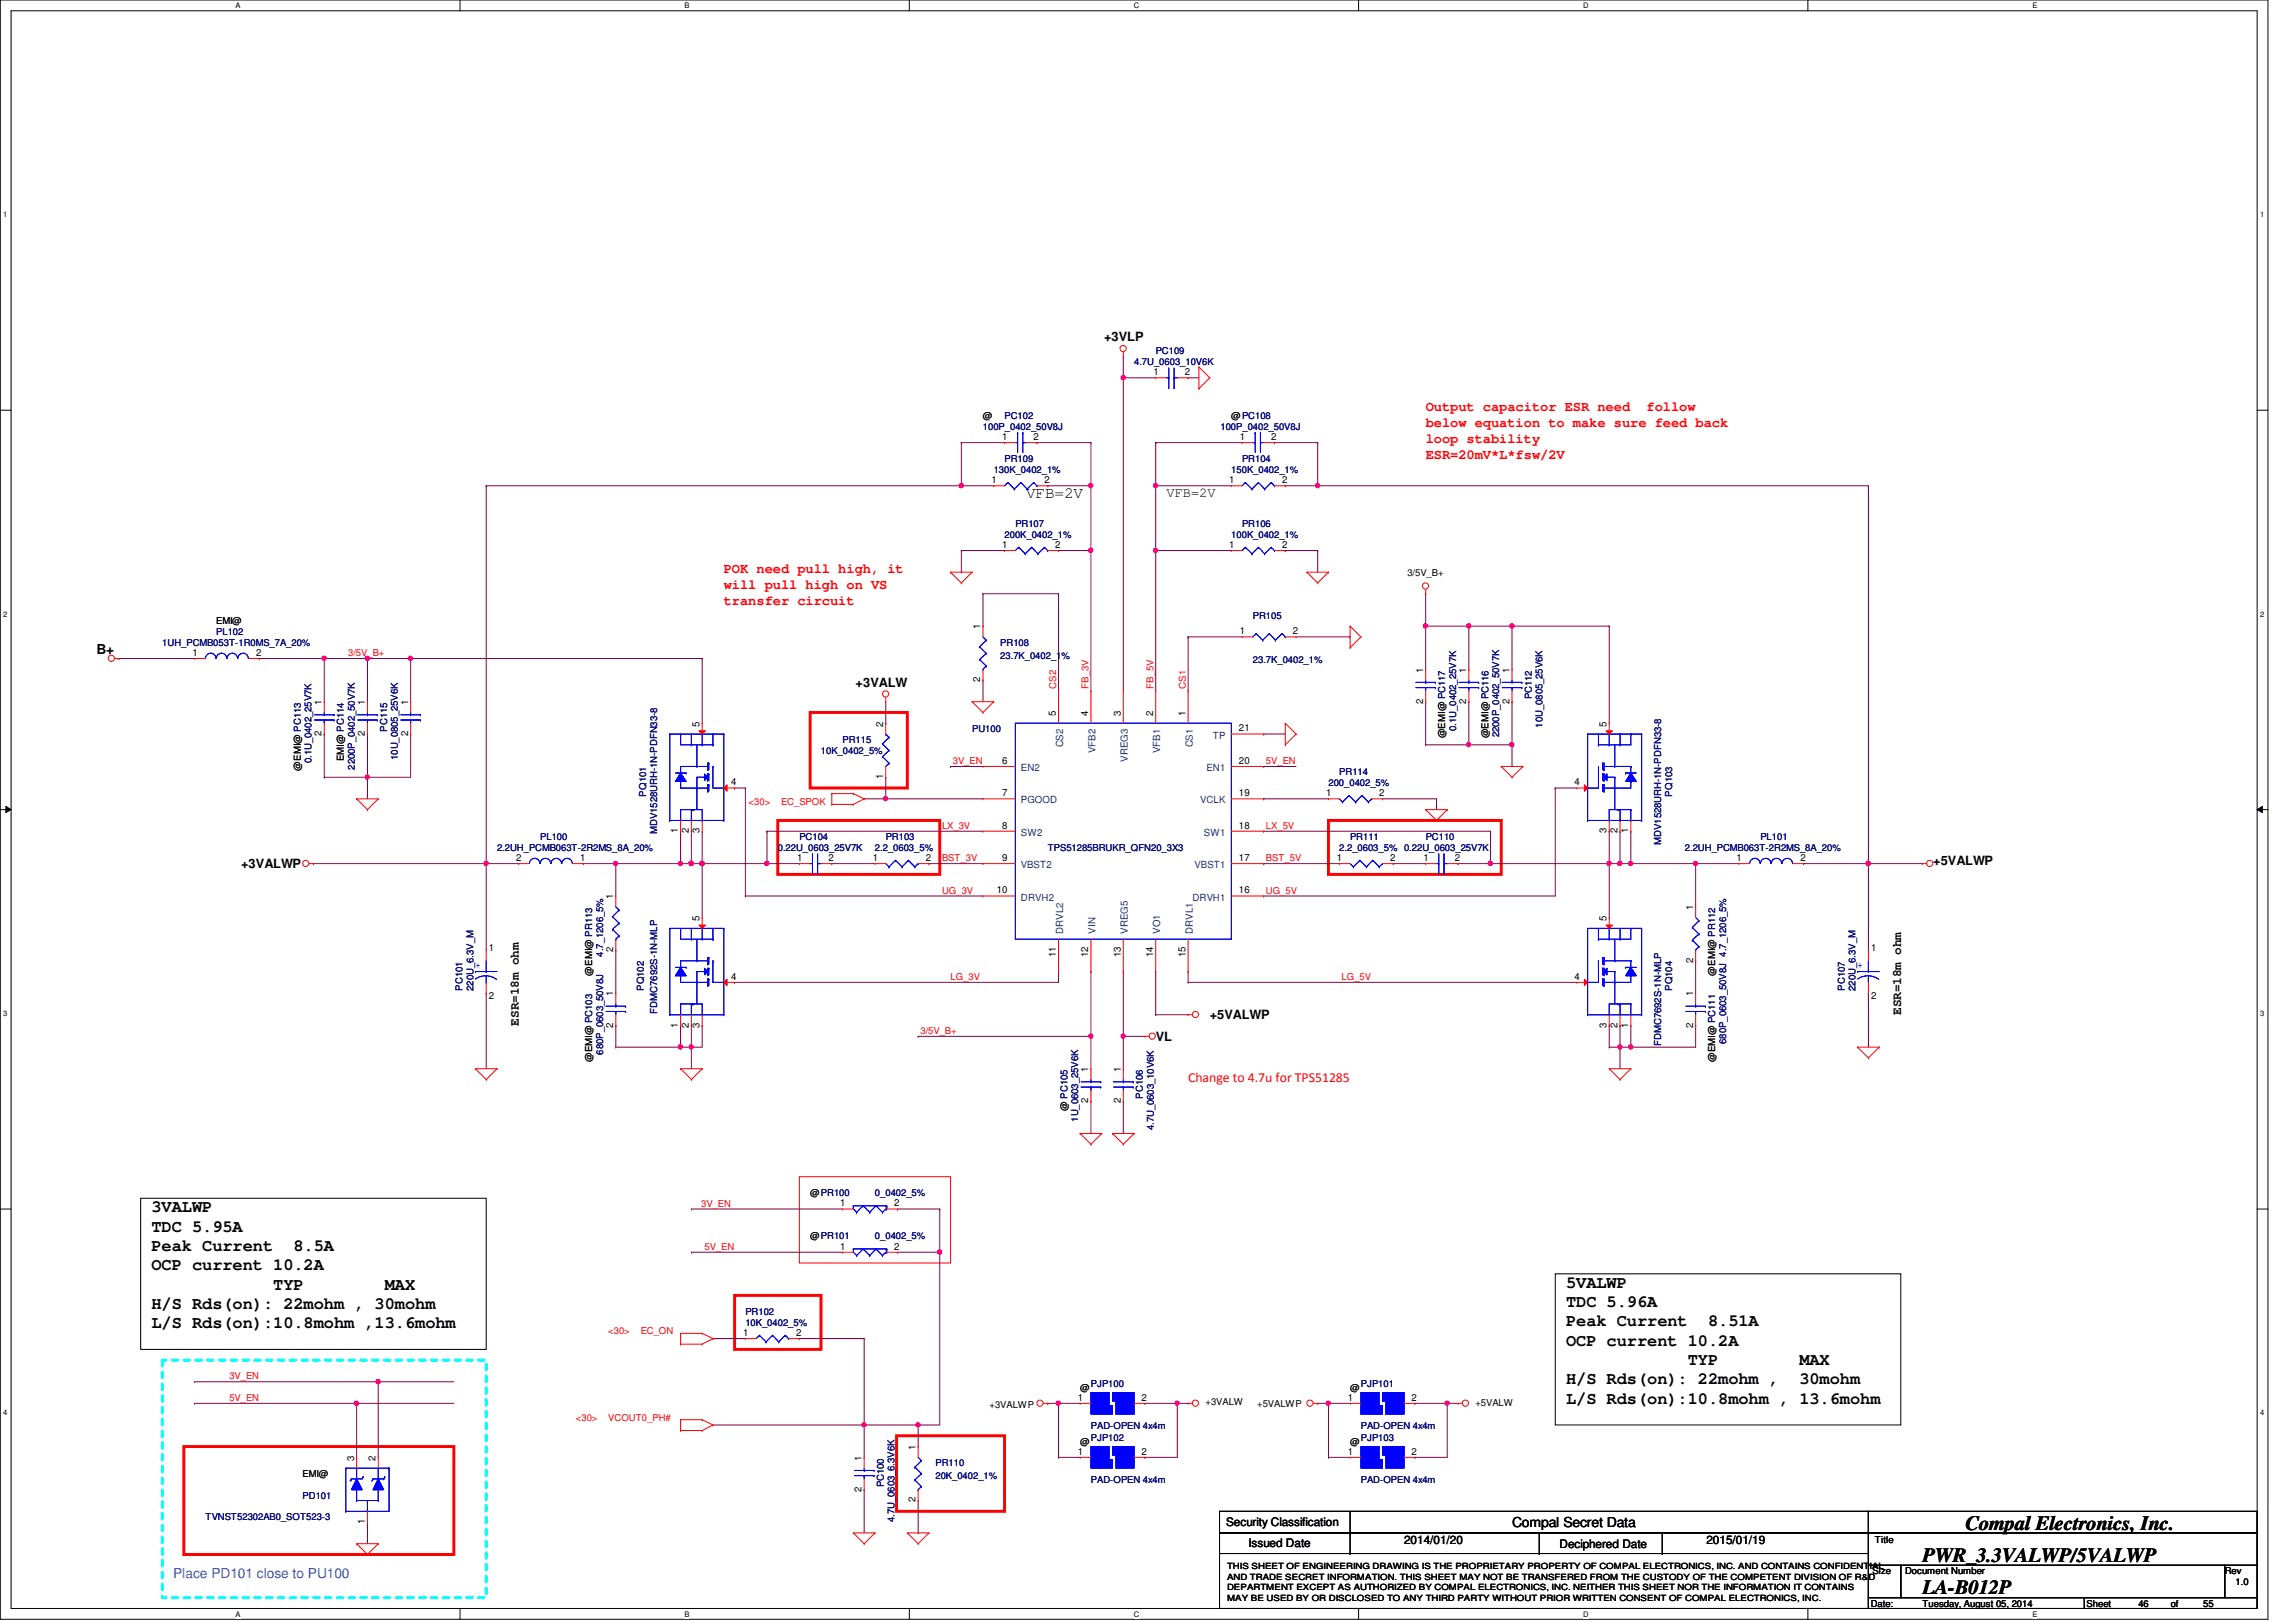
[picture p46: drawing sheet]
<svg xmlns="http://www.w3.org/2000/svg" width="297mm" height="210mm" viewBox="0 0 297 210" stroke-linecap="round" stroke-linejoin="round" font-family="sans-serif">
<defs><g id="words">
<g font-size="2.6">
<text x="254.3" y="198">Compal Electronics, Inc.</text>
<text x="248.7" y="202.1">PWR_3.3VALWP/5VALWP</text>
<text x="248.7" y="206.3">LA-B012P</text>
</g>
<g font-size="2.2">
<text x="19.6" y="156.9">3VALWP</text>
<text x="19.6" y="159.4">TDC 5.95A</text>
<text x="19.6" y="161.9">Peak Current</text>
<text x="38" y="161.9">8.5A</text>
<text x="19.6" y="164.4">OCP current 10.2A</text>
<text x="35.3" y="166.9">TYP</text>
<text x="49.8" y="166.9">MAX</text>
<text x="202.6" y="166.7">5VALWP</text>
<text x="19.6" y="169.4">H/S Rds(on): 22mohm , 30mohm</text>
<text x="19.6" y="171.9">L/S Rds(on):10.8mohm ,13.6mohm</text>
<text x="202.6" y="169.2">TDC 5.96A</text>
<text x="202.6" y="171.7">Peak Current</text>
<text x="221" y="171.7">8.51A</text>
<text x="202.6" y="174.2">OCP current 10.2A</text>
<text x="202.6" y="179.2">H/S Rds(on): 22mohm ,</text>
<text x="218.4" y="176.7">TYP</text>
<text x="232.8" y="176.7">MAX</text>
<text x="232.8" y="179.2">30mohm</text>
<text x="202.6" y="181.7">L/S Rds(on):10.8mohm , 13.6mohm</text>
</g>
<text font-size="2.1" x="132.8" y="64.5">VFB=2V</text>
<g font-size="1.8" fill="#f00">
<text x="184.4" y="53.2">Output capacitor ESR need</text>
<text x="213" y="53.2">follow</text>
<text x="184.4" y="55.3">below equation to make sure feed back</text>
<text x="184.4" y="57.4">loop stability</text>
<text x="184.4" y="59.4">ESR=20mV*L*fsw/2V</text>
<text x="93.6" y="74.2">POK need pull high, it</text>
<text x="93.6" y="76.2">will pull high on VS</text>
<text x="93.6" y="78.3">transfer circuit</text>
<text x="153.7" y="140">Change to 4.7u for TPS51285</text>
</g>
<g font-size="1.8">
<text x="150.9" y="64.3">VFB=2V</text>
<text x="12.5" y="84.6">B+</text>
<text x="195.6" y="197.6">Compal Secret Data</text>
</g>
<text font-size="1.8" fill="#0080c0" x="22.4" y="204.2">Place PD101 close to PU100</text>
<g font-size="1.7">
<text x="142.8" y="44.2">+3VLP</text>
<text x="110.7" y="88.9">+3VALW</text>
<text x="31.2" y="112.3">+3VALWP</text>
<text x="250.1" y="111.9">+5VALWP</text>
<text x="156.5" y="131.9">+5VALWP</text>
<text x="246" y="131.3" transform="rotate(-90 246 131.3)">ESR=18m ohm</text>
<text x="67.1" y="132.7" transform="rotate(-90 67.1 132.7)">ESR=18m ohm</text>
<text x="149.5" y="134.7">VL</text>
</g>
<g font-size="1.5">
<text x="158.6" y="197.5">Security Classification</text>
<text x="161.5" y="200.2">Issued Date</text>
<text x="181.6" y="199.8">2014/01/20</text>
<text x="201.8" y="200.3">Deciphered Date</text>
<text x="220.8" y="199.8">2015/01/19</text>
</g>
<g font-size="1.3">
<text x="149.2" y="48.6">1</text>
<text x="153.3" y="48.6">2</text>
<text x="129.7" y="56.9">1</text>
<text x="133.7" y="56.9">2</text>
<text x="160.4" y="56.9">1</text>
<text x="164.5" y="56.9">2</text>
<text x="128.3" y="62.5">1</text>
<text x="135.1" y="62.5">2</text>
<text x="159" y="62.5">1</text>
<text x="165.9" y="62.5">2</text>
<text x="129.7" y="70.9">1</text>
<text x="136.5" y="70.9">2</text>
<text x="159" y="70.9">1</text>
<text x="165.9" y="70.9">2</text>
<text x="126.8" y="81.4" transform="rotate(-90 126.8 81.4)">1</text>
<text x="160.4" y="82.1">1</text>
<text x="167.3" y="82.1">2</text>
<text x="24.9" y="84.9">1</text>
<text x="33.1" y="84.9">2</text>
<text x="126.8" y="88.3" transform="rotate(-90 126.8 88.3)">2</text>
<text x="184.1" y="87" transform="rotate(-90 184.1 87)">1</text>
<text x="189.7" y="87" transform="rotate(-90 189.7 87)">1</text>
<text x="195.3" y="87" transform="rotate(-90 195.3 87)">1</text>
<text x="41.6" y="95.2" transform="rotate(-90 41.6 95.2)">2</text>
<text x="41.6" y="91.2" transform="rotate(-90 41.6 91.2)">1</text>
<text x="47.2" y="95.2" transform="rotate(-90 47.2 95.2)">2</text>
<text x="47.2" y="91.2" transform="rotate(-90 47.2 91.2)">1</text>
<text x="52.8" y="95.2" transform="rotate(-90 52.8 95.2)">2</text>
<text x="52.8" y="91.2" transform="rotate(-90 52.8 91.2)">1</text>
<text x="90.5" y="94" transform="rotate(-90 90.5 94)">5</text>
<text x="114.3" y="94" transform="rotate(-90 114.3 94)">2</text>
<text x="136.6" y="92.6" transform="rotate(-90 136.6 92.6)">5</text>
<text x="140.8" y="92.6" transform="rotate(-90 140.8 92.6)">4</text>
<text x="145" y="92.6" transform="rotate(-90 145 92.6)">3</text>
<text x="149.2" y="92.6" transform="rotate(-90 149.2 92.6)">2</text>
<text x="153.4" y="92.6" transform="rotate(-90 153.4 92.6)">1</text>
<text x="160.3" y="94.7">21</text>
<text x="184.1" y="91.1" transform="rotate(-90 184.1 91.1)">2</text>
<text x="189.7" y="91.1" transform="rotate(-90 189.7 91.1)">2</text>
<text x="195.3" y="91.1" transform="rotate(-90 195.3 91.1)">2</text>
<text x="207.9" y="94" transform="rotate(-90 207.9 94)">5</text>
<text x="94.6" y="101.6">4</text>
<text x="114.3" y="100.8" transform="rotate(-90 114.3 100.8)">1</text>
<text x="129.7" y="98.8">6</text>
<text x="160.3" y="98.8">20</text>
<text x="203.7" y="101.6">4</text>
<text x="87.7" y="107.8" transform="rotate(-90 87.7 107.8)">1</text>
<text x="89.1" y="107.8" transform="rotate(-90 89.1 107.8)">2</text>
<text x="90.5" y="107.8" transform="rotate(-90 90.5 107.8)">3</text>
<text x="129.7" y="103">7</text>
<text x="129.7" y="107.2">8</text>
<text x="160.3" y="103">19</text>
<text x="160.3" y="107.2">18</text>
<text x="171.6" y="103">1</text>
<text x="178.4" y="103">2</text>
<text x="207.9" y="107.8" transform="rotate(-90 207.9 107.8)">3</text>
<text x="209.3" y="107.8" transform="rotate(-90 209.3 107.8)">2</text>
<text x="210.6" y="107.8" transform="rotate(-90 210.6 107.8)">1</text>
<text x="66.8" y="111.4">2</text>
<text x="75.1" y="111.4">1</text>
<text x="103.1" y="111.4">1</text>
<text x="107.2" y="111.4">2</text>
<text x="112.9" y="111.4">1</text>
<text x="119.8" y="111.4">2</text>
<text x="129.7" y="111.4">9</text>
<text x="160.3" y="111.4">17</text>
<text x="173" y="111.4">1</text>
<text x="179.8" y="111.4">2</text>
<text x="184.1" y="111.4">1</text>
<text x="188.2" y="111.4">2</text>
<text x="224.7" y="111.4">1</text>
<text x="232.9" y="111.4">2</text>
<text x="79.3" y="116.4" transform="rotate(-90 79.3 116.4)">1</text>
<text x="90.5" y="119.2" transform="rotate(-90 90.5 119.2)">5</text>
<text x="128.9" y="115.6">10</text>
<text x="160.3" y="115.6">16</text>
<text x="207.9" y="119.2" transform="rotate(-90 207.9 119.2)">5</text>
<text x="219" y="117.8" transform="rotate(-90 219 117.8)">1</text>
<text x="63.2" y="123.1">1</text>
<text x="79.3" y="123.2" transform="rotate(-90 79.3 123.2)">2</text>
<text x="136.6" y="123.9" transform="rotate(-90 136.6 123.9)">11</text>
<text x="140.8" y="123.9" transform="rotate(-90 140.8 123.9)">12</text>
<text x="145" y="123.9" transform="rotate(-90 145 123.9)">13</text>
<text x="149.2" y="123.9" transform="rotate(-90 149.2 123.9)">14</text>
<text x="153.4" y="123.9" transform="rotate(-90 153.4 123.9)">15</text>
<text x="219" y="124.6" transform="rotate(-90 219 124.6)">2</text>
<text x="242.1" y="123.1">1</text>
<text x="63.2" y="129.3">2</text>
<text x="79.3" y="128.9" transform="rotate(-90 79.3 128.9)">1</text>
<text x="94.6" y="126.8">4</text>
<text x="203.7" y="126.8">4</text>
<text x="219" y="128.9" transform="rotate(-90 219 128.9)">1</text>
<text x="242.1" y="129.3">2</text>
<text x="79.3" y="133" transform="rotate(-90 79.3 133)">2</text>
<text x="87.7" y="133" transform="rotate(-90 87.7 133)">1</text>
<text x="89.1" y="133" transform="rotate(-90 89.1 133)">2</text>
<text x="90.5" y="133" transform="rotate(-90 90.5 133)">3</text>
<text x="207.9" y="133" transform="rotate(-90 207.9 133)">3</text>
<text x="209.3" y="133" transform="rotate(-90 209.3 133)">2</text>
<text x="210.6" y="133" transform="rotate(-90 210.6 133)">1</text>
<text x="219" y="133" transform="rotate(-90 219 133)">2</text>
<text x="140.8" y="142.7" transform="rotate(-90 140.8 142.7)">2</text>
<text x="140.8" y="138.7" transform="rotate(-90 140.8 138.7)">1</text>
<text x="145" y="142.7" transform="rotate(-90 145 142.7)">2</text>
<text x="145" y="138.7" transform="rotate(-90 145 138.7)">1</text>
<text x="108.7" y="161.7">1</text>
<text x="108.7" y="156.1">1</text>
<text x="115.7" y="161.7">2</text>
<text x="115.7" y="156.1">2</text>
<text x="96.1" y="172.9">1</text>
<text x="103" y="172.9">2</text>
<text x="139.4" y="181.3">1</text>
<text x="147.7" y="181.3">2</text>
<text x="174.4" y="181.3">1</text>
<text x="182.6" y="181.3">2</text>
<text x="45.8" y="189" transform="rotate(-90 45.8 189)">3</text>
<text x="48.6" y="189" transform="rotate(-90 48.6 189)">2</text>
<text x="111.5" y="189" transform="rotate(-90 111.5 189)">1</text>
<text x="118.4" y="187.6" transform="rotate(-90 118.4 187.6)">1</text>
<text x="139.4" y="188.3">1</text>
<text x="147.7" y="188.3">2</text>
<text x="174.4" y="188.3">1</text>
<text x="182.6" y="188.3">2</text>
<text x="47.2" y="197.2" transform="rotate(-90 47.2 197.2)">1</text>
<text x="111.5" y="193" transform="rotate(-90 111.5 193)">2</text>
<text x="118.4" y="194.4" transform="rotate(-90 118.4 194.4)">2</text>
</g>
<g font-size="1.3" fill="#004080">
<text x="156.9" y="95.6">TP</text>
<text x="132.1" y="99.8">EN2</text>
<text x="137.5" y="96.7" transform="rotate(-90 137.5 96.7)">CS2</text>
<text x="141.7" y="97.5" transform="rotate(-90 141.7 97.5)">VFB2</text>
<text x="145.9" y="98.6" transform="rotate(-90 145.9 98.6)">VREG3</text>
<text x="150.1" y="97.5" transform="rotate(-90 150.1 97.5)">VFB1</text>
<text x="154.3" y="96.7" transform="rotate(-90 154.3 96.7)">CS1</text>
<text x="156.1" y="99.8">EN1</text>
<text x="132.1" y="104">PGOOD</text>
<text x="155.3" y="104">VCLK</text>
<text x="132.1" y="112.4">VBST2</text>
<text x="132.1" y="108.2">SW2</text>
<text x="154.6" y="112.4">VBST1</text>
<text x="155.7" y="108.2">SW1</text>
<text x="132.1" y="116.5">DRVH2</text>
<text x="154.3" y="116.5">DRVH1</text>
<text x="137.5" y="120.8" transform="rotate(-90 137.5 120.8)">DRVL2</text>
<text x="141.7" y="120.8" transform="rotate(-90 141.7 120.8)">VIN</text>
<text x="145.9" y="120.8" transform="rotate(-90 145.9 120.8)">VREG5</text>
<text x="150.1" y="120.8" transform="rotate(-90 150.1 120.8)">VO1</text>
<text x="154.3" y="120.8" transform="rotate(-90 154.3 120.8)">DRVL1</text>
</g>
<g font-size="1.2" fill="#000080">
<text x="146.7" y="47.2">4.7U_0603_10V6K</text>
<text x="149.5" y="45.8">PC109</text>
<text x="127.2" y="55.6">100P_0402_50V8J</text>
<text x="130" y="54.2">PC102</text>
<text x="130" y="59.8">PR109</text>
<text x="157.9" y="55.6">100P_0402_50V8J</text>
<text x="160.7" y="59.8">PR104</text>
<text x="128.6" y="61.2">130K_0402_1%</text>
<text x="159.3" y="61.2">150K_0402_1%</text>
<text x="130" y="69.6">200K_0402_1%</text>
<text x="131.4" y="68.2">PR107</text>
<text x="159.3" y="69.6">100K_0402_1%</text>
<text x="160.7" y="68.2">PR106</text>
<text x="21" y="83.6">1UH_PCMB053T-1R0MS_7A_20%</text>
<text x="28" y="82.2">PL102</text>
<text x="129.4" y="83.6">PR108</text>
<text x="162.1" y="80.1">PR105</text>
<text x="129.4" y="85.3">23.7K_0402_1%</text>
<text x="162.1" y="85.8">23.7K_0402_1%</text>
<text x="50.1" y="94.7" transform="rotate(-90 50.1 94.7)">PC115</text>
<text x="125.8" y="94.7">PU100</text>
<text x="188.4" y="94.6" transform="rotate(-90 188.4 94.6)">0.1U_0402_25V7K</text>
<text x="194" y="95.4" transform="rotate(-90 194 95.4)">2200P_0402_50V7K</text>
<text x="198.2" y="90.5" transform="rotate(-90 198.2 90.5)">PC112</text>
<text x="199.6" y="94.1" transform="rotate(-90 199.6 94.1)">10U_0805_25V6K</text>
<text x="40.3" y="98.8" transform="rotate(-90 40.3 98.8)">0.1U_0402_25V7K</text>
<text x="45.9" y="99.6" transform="rotate(-90 45.9 99.6)">2200P_0402_50V7K</text>
<text x="51.5" y="98.3" transform="rotate(-90 51.5 98.3)">10U_0805_25V6K</text>
<text x="106.2" y="97.5">10K_0402_5%</text>
<text x="109" y="96.1">PR115</text>
<text x="171.9" y="101.7">200_0402_5%</text>
<text x="173.3" y="100.3">PR114</text>
<text x="83.6" y="103.1" transform="rotate(-90 83.6 103.1)">PQ101</text>
<text x="85" y="108" transform="rotate(-90 85 108)">MDV1528URH-1N-PDFN33-8</text>
<text x="216.3" y="103.1" transform="rotate(-90 216.3 103.1)">PQ103</text>
<text x="64.3" y="110.1">2.2UH_PCMB063T-2R2MS_8A_20%</text>
<text x="69.9" y="108.7">PL100</text>
<text x="100.6" y="110.1">0.22U_0603_25V7K</text>
<text x="103.4" y="108.7">PC104</text>
<text x="113.2" y="110.1">2.2_0603_5%</text>
<text x="114.6" y="108.7">PR103</text>
<text x="135.5" y="110.1">TPS51285BRUKR_QFN20_3X3</text>
<text x="173.3" y="110.1">2.2_0603_5% 0.22U_0603_25V7K</text>
<text x="174.7" y="108.7">PR111</text>
<text x="184.4" y="108.7">PC110</text>
<text x="214.9" y="109.4" transform="rotate(-90 214.9 109.4)">MDV1528URH-1N-PDFN33-8</text>
<text x="218" y="110.1">2.2UH_PCMB063T-2R2MS_8A_20%</text>
<text x="227.8" y="108.7">PL101</text>
<text x="78" y="123.8" transform="rotate(-90 78 123.8)">4.7_1206_5%</text>
<text x="59.9" y="128.2" transform="rotate(-90 59.9 128.2)">PC101</text>
<text x="61.3" y="128.2" transform="rotate(-90 61.3 128.2)">220U_6.3V_M</text>
<text x="83.3" y="128.2" transform="rotate(-90 83.3 128.2)">PQ102</text>
<text x="85" y="131.2" transform="rotate(-90 85 131.2)">FDMC7692S-1N-MLP</text>
<text x="216.3" y="128.2" transform="rotate(-90 216.3 128.2)">PQ104</text>
<text x="238.7" y="128.2" transform="rotate(-90 238.7 128.2)">PC107</text>
<text x="240.1" y="128.2" transform="rotate(-90 240.1 128.2)">220U_6.3V_M</text>
<text x="78" y="136.5" transform="rotate(-90 78 136.5)">680P_0603_50V8J</text>
<text x="214.9" y="135.4" transform="rotate(-90 214.9 135.4)">FDMC7692S-1N-MLP</text>
<text x="223.3" y="135.1" transform="rotate(-90 223.3 135.1)">680P_0603_50V8J 4.7_1206_5%</text>
<text x="147.9" y="142.2" transform="rotate(-90 147.9 142.2)">PC106</text>
<text x="139.5" y="145.2" transform="rotate(-90 139.5 145.2)">1U_0603_25V6K</text>
<text x="149.3" y="146.3" transform="rotate(-90 149.3 146.3)">4.7U_0603_10V6K</text>
<text x="113.2" y="154.8">0_0402_5%</text>
<text x="113.2" y="160.4">0_0402_5%</text>
<text x="96.4" y="170.2">PR102</text>
<text x="96.4" y="171.6">10K_0402_5%</text>
<text x="141.1" y="179.5">PJP100</text>
<text x="176.1" y="179.5">PJP101</text>
<text x="141.1" y="184.9">PAD-OPEN 4x4m</text>
<text x="176.1" y="184.9">PAD-OPEN 4x4m</text>
<text x="121" y="189.7">PR110</text>
<text x="121" y="191.4">20K_0402_1%</text>
<text x="141.1" y="186.5">PJP102</text>
<text x="141.1" y="191.9">PAD-OPEN 4x4m</text>
<text x="176.1" y="186.5">PJP103</text>
<text x="176.1" y="191.9">PAD-OPEN 4x4m</text>
<text x="26.6" y="196.7">TVNST52302AB0_SOT523-3</text>
<text x="39.2" y="193.9">PD101</text>
<text x="114.3" y="192.5" transform="rotate(-90 114.3 192.5)">PC100</text>
<text x="115.7" y="197" transform="rotate(-90 115.7 197)">4.7U_0603_6.3V6K</text>
</g>
<g font-size="1.2">
<text x="127.2" y="54.2">@</text>
<text x="159.3" y="54.2">@PC108</text>
<text x="182.1" y="74.5">3/5V_B+</text>
<text x="28" y="80.8">EMI@</text>
<text x="187" y="95.5" transform="rotate(-90 187 95.5)">@EMI@ PC117</text>
<text x="192.6" y="95.5" transform="rotate(-90 192.6 95.5)">@EMI@ PC116</text>
<text x="38.9" y="99.7" transform="rotate(-90 38.9 99.7)">@EMI@ PC113</text>
<text x="44.5" y="98.5" transform="rotate(-90 44.5 98.5)">EMI@ PC114</text>
<text x="76.6" y="126.3" transform="rotate(-90 76.6 126.3)">@EMI@ PR113</text>
<text x="221.9" y="126.3" transform="rotate(-90 221.9 126.3)">@EMI@ PR112</text>
<text x="76.6" y="137.5" transform="rotate(-90 76.6 137.5)">@EMI@ PC103</text>
<text x="221.9" y="137.5" transform="rotate(-90 221.9 137.5)">@EMI@ PC111</text>
<text x="138.1" y="143.8" transform="rotate(-90 138.1 143.8)">@ PC105</text>
<text x="104.8" y="154.8">@PR100</text>
<text x="104.8" y="160.4">@PR101</text>
<text x="139.7" y="180">@</text>
<text x="174.7" y="180">@</text>
<text x="128" y="182.2">+3VALWP</text>
<text x="156" y="181.8">+3VALW</text>
<text x="162.6" y="182.1">+5VALWP</text>
<text x="190.9" y="181.9">+5VALW</text>
<text x="39.2" y="191.1">EMI@</text>
<text x="139.7" y="186.9">@</text>
<text x="174.7" y="186.9">@</text>
<text x="242.3" y="203.7">Size</text>
<text x="242.6" y="199.6">Title</text>
<text x="246.5" y="203.7">Document Number</text>
<text x="287.8" y="203.7">Rev</text>
<text x="242" y="207.9">Date:</text>
<text x="248.7" y="207.9">Tuesday, August 05, 2014</text>
<text x="270" y="207.9">Sheet</text>
<text x="276.6" y="207.9">46</text>
<text x="280.8" y="207.9">of</text>
<text x="285" y="207.9">55</text>
<text x="289.2" y="205.1">1.0</text>
</g>
<g font-size="1.2" fill="#f00">
<text x="45" y="84.9">3/5V_B+</text>
<text x="136.6" y="89.1" transform="rotate(-90 136.6 89.1)">CS2</text>
<text x="140.8" y="89.1" transform="rotate(-90 140.8 89.1)">FB_3V</text>
<text x="149.2" y="89.1" transform="rotate(-90 149.2 89.1)">FB_5V</text>
<text x="153.4" y="89.1" transform="rotate(-90 153.4 89.1)">CS1</text>
<text x="123.3" y="98.9">3V_EN</text>
<text x="163.8" y="98.9">5V_EN</text>
<text x="96.9" y="104.2">&lt;30&gt;</text>
<text x="101" y="104.2">EC_SPOK</text>
<text x="121.9" y="107.3">LX_3V</text>
<text x="163.8" y="107.3">LX_5V</text>
<text x="121.9" y="111.5">BST_3V</text>
<text x="163.8" y="111.5">BST_5V</text>
<text x="121.9" y="115.7">UG_3V</text>
<text x="163.8" y="115.7">UG_5V</text>
<text x="123" y="126.8">LG_3V</text>
<text x="173.6" y="126.8">LG_5V</text>
<text x="119.1" y="133.8">3/5V_B+</text>
<text x="90.7" y="156.2">3V_EN</text>
<text x="91.1" y="161.8">5V_EN</text>
<text x="78.7" y="172.7">&lt;30&gt;</text>
<text x="82.9" y="172.7">EC_ON</text>
<text x="29.7" y="178.5">3V_EN</text>
<text x="29.7" y="181.3">5V_EN</text>
<text x="74.5" y="183.9">&lt;30&gt;</text>
<text x="78.7" y="183.9">VCOUT0_PH#</text>
</g>
<g font-size="1.2" fill="#00f">
<text x="61.5" y="125.2">+</text>
<text x="240.3" y="125.2">+</text>
</g>
<g font-size="1.1">
<text x="158.7" y="203.1">THIS SHEET OF ENGINEERING DRAWING IS THE PROPRIETARY PROPERTY OF COMPAL ELECTRONICS, INC. AND CONTAINS CONFIDENTIAL</text>
<text x="158.7" y="204.4">AND TRADE SECRET INFORMATION. THIS SHEET MAY NOT BE TRANSFERED FROM THE CUSTODY OF THE COMPETENT DIVISION OF R&amp;D</text>
<text x="158.7" y="205.8">DEPARTMENT EXCEPT AS AUTHORIZED BY COMPAL ELECTRONICS, INC. NEITHER THIS SHEET NOR THE INFORMATION IT CONTAINS</text>
<text x="158.7" y="207.1">MAY BE USED BY OR DISCLOSED TO ANY THIRD PARTY WITHOUT PRIOR WRITTEN CONSENT OF COMPAL ELECTRONICS, INC.</text>
</g>
<g font-size="1">
<text x="30.5" y="1.1">A</text>
<text x="88.6" y="1.1">B</text>
<text x="146.7" y="1.1">C</text>
<text x="204.8" y="1.1">D</text>
<text x="262.9" y="1.1">E</text>
<text x=".4" y="28.1">1</text>
<text x="292.4" y="28.1">1</text>
<text x=".4" y="79.8">2</text>
<text x="292.4" y="79.8">2</text>
<text x=".4" y="131.5">3</text>
<text x="292.4" y="131.5">3</text>
<text x=".4" y="183.2">4</text>
<text x="292.4" y="183.2">4</text>
<text x="30.5" y="209.2">A</text>
<text x="88.6" y="209.2">B</text>
<text x="146.7" y="209.2">C</text>
<text x="204.8" y="209.2">D</text>
<text x="262.9" y="209.2">E</text>
</g>
</g></defs>
<path d="M0 0h293.4v209.5h-293.4zM1.4 1.4h290.6v206.8h-290.6z" fill="none" stroke="#000" stroke-width=".13"/>
<g fill="#fff">
<path d="M30.5 .2h.6v1.1h-.6z"/>
<path d="M30.5 208.3h.6v1.1h-.6z"/>
</g>
<path d="M59.5 0v1.4M59.5 208.2v1.3" fill="none" stroke="#000" stroke-width=".13"/>
<g fill="#fff">
<path d="M88.6 .2h.6v1.1h-.6z"/>
<path d="M88.6 208.3h.6v1.1h-.6z"/>
</g>
<path d="M117.6 0v1.4M117.6 208.2v1.3" fill="none" stroke="#000" stroke-width=".13"/>
<g fill="#fff">
<path d="M146.7 .2h.7v1.1h-.7z"/>
<path d="M146.7 208.3h.7v1.1h-.7z"/>
</g>
<path d="M175.8 0v1.4M175.8 208.2v1.3" fill="none" stroke="#000" stroke-width=".13"/>
<g fill="#fff">
<path d="M204.8 .2h.7v1.1h-.7z"/>
<path d="M204.8 208.3h.7v1.1h-.7z"/>
</g>
<path d="M233.9 0v1.4M233.9 208.2v1.3" fill="none" stroke="#000" stroke-width=".13"/>
<g fill="#fff">
<path d="M262.9 .2h.7v1.1h-.7z"/>
<path d="M262.9 208.3h.7v1.1h-.7z"/>
<path d="M.4 27.2h.6v1.1h-.6z"/>
<path d="M292.4 27.2h.5v1.1h-.5z"/>
<path d="M.4 78.9h.6v1.1h-.6z"/>
<path d="M292.4 78.9h.5v1.1h-.5z"/>
</g>
<path d="M0 53.1h1.4M292 53.1h1.4" fill="none" stroke="#000" stroke-width=".13"/>
<g fill="#fff">
<path d="M.4 130.6h.6v1.1h-.6z"/>
<path d="M292.4 130.6h.5v1.1h-.5z"/>
</g>
<path d="M0 104.8h1.4M.8 104.4l.6 .4-.6 .4zM292 104.8l.7-.4v.8zM292 104.8h1.4" fill="none" stroke="#000" stroke-width=".13"/>
<path d="M.8 104.4l.6 .4-.6 .4zM292 104.8l.7-.4v.8z" fill="#000"/>
<g fill="#fff">
<path d="M.4 182.3h.6v1.1h-.6z"/>
<path d="M292.4 182.3h.5v1.1h-.5z"/>
</g>
<path d="M0 156.5h1.4M18.2 155.1h44.7v19.5h-44.7zM292 156.5h1.4M201.2 164.8h44.7v19.6h-44.7z" fill="none" stroke="#000" stroke-width=".13"/>
<path d="M21 176h41.9v30.8h-41.9z" fill="none" stroke="#0ff" stroke-width=".38" stroke-dasharray=".8 .8"/>
<path d="M103.4 152.3h19.6v11.1h-19.6z" fill="none" stroke="#f00" stroke-width=".13"/>
<path d="M104.8 92.2h12.6v9.8h-12.6zM100.6 106.2h21v7h-21zM171.9 106.2h22.3v7h-22.3zM95 167.6h11.2v7h-11.2zM23.8 187.2h34.9v14h-34.9zM116 185.8h14v9.8h-14z" fill="none" stroke="#f00" stroke-width=".38"/>
<path d="M116.1 156.5h.1M116.1 156.5h5.5M111.8 173.2h.1M111.8 173.2v11.2M183 188.6h.1M187.2 181.6h.1M187.2 181.6v7h-4.2" fill="none" stroke="#800040" stroke-width=".13"/>
<circle cx="187.2" cy="181.6" r=".29" fill="#f0f"/>
<circle cx="187.2" cy="181.6" r=".29" fill="none" stroke="#f0f" stroke-width=".13"/>
<path d="M121.6 162.1h.1M121.6 162.1v22.3h-2.8M118.8 184.4h.1M171.9 181.6h.1M171.9 181.6h2.8M183 181.6h.1M183 181.6h4.2" fill="none" stroke="#800040" stroke-width=".13"/>
<circle cx="121.5" cy="162" r=".29" fill="#f0f"/>
<circle cx="121.5" cy="162" r=".29" fill="none" stroke="#f0f" stroke-width=".13"/>
<path d="M121.6 156.5h.1M121.6 156.5v5.6h-5.5M89.4 162.1h.1M89.4 162.1h19.6M116.1 162.1h.1M111.8 184.4h.1M111.8 184.4v4.2" fill="none" stroke="#800040" stroke-width=".13"/>
<circle cx="111.8" cy="184.4" r=".29" fill="#f0f"/>
<circle cx="111.8" cy="184.4" r=".29" fill="none" stroke="#f0f" stroke-width=".13"/>
<path d="M103.4 173.2h.1M103.4 173.2h8.4M111.8 192.8h.1M111.8 192.8v5.6M171.9 188.6h.1M171.9 181.6h.1M171.9 188.6h2.8M171.9 181.6v7" fill="none" stroke="#800040" stroke-width=".13"/>
<circle cx="171.8" cy="181.6" r=".29" fill="#f0f"/>
<circle cx="171.8" cy="181.6" r=".29" fill="none" stroke="#f0f" stroke-width=".13"/>
<path d="M136.9 188.6h.1M136.9 181.6h.1M136.9 188.6h2.8M136.9 181.6v7M170.5 181.6h.1M170.5 181.6h1.4M187.2 181.6h.1M187.2 181.6h1.4" fill="none" stroke="#800040" stroke-width=".13"/>
<circle cx="136.9" cy="181.6" r=".29" fill="#f0f"/>
<circle cx="136.9" cy="181.6" r=".29" fill="none" stroke="#f0f" stroke-width=".13"/>
<path d="M135.5 181.6h.1M135.5 181.6h4.2M136.9 181.6h.1M148.1 188.6h.1M152.3 181.6h.1M152.3 181.6v7h-4.2" fill="none" stroke="#800040" stroke-width=".13"/>
<circle cx="152.3" cy="181.6" r=".29" fill="#f0f"/>
<circle cx="152.3" cy="181.6" r=".29" fill="none" stroke="#f0f" stroke-width=".13"/>
<g fill="none" stroke="#800040" stroke-width=".13">
<path d="M62.9 62.9h.1M62.9 62.9v48.9h-22.3M40.6 111.8h.1M75.5 111.8h.1M75.5 111.8h4.2M89.4 135.5h.1M89.4 135.5v2.8M92.2 173.2h.1M92.2 173.2h4.2M92.2 184.4h.1M92.2 184.4h19.6M148.1 181.6h.1"/>
<path d="M148.1 181.6h5.6M152.3 181.6h.1"/>
</g>
<circle cx="89.4" cy="135.5" r=".29" fill="#f0f"/>
<circle cx="89.4" cy="135.5" r=".29" fill="none" stroke="#f0f" stroke-width=".13"/>
<g fill="none" stroke="#800040" stroke-width=".13">
<path d="M123 99.2h.1M123 99.2h4.2M153.7 82.4h.1M153.7 82.4v7M153.7 82.4h7M167.7 82.4h7M174.7 82.4h.1M211 111.8h.1M211 111.8h8.4M88 135.5h.1M88 135.5h1.4M153.7 125.7h.1"/>
<path d="M153.7 125.7v1.4"/>
</g>
<circle cx="219.3" cy="111.7" r=".29" fill="#f0f"/>
<circle cx="219.3" cy="111.7" r=".29" fill="none" stroke="#f0f" stroke-width=".13"/>
<g fill="none" stroke="#800040" stroke-width=".13">
<path d="M127.2 76.8h.1M127.2 76.8h9.7M127.2 76.8v4.2M41.9 85.2h.1M41.9 95h.1M41.9 85.2v5.6M41.9 95v5.6M127.2 81h.1M208.2 81h.1M208.2 81v12.6M47.5 100.6h.1M47.5 100.6h5.6"/>
<path d="M88 111.8h.1M88 107.6v4.2M209.6 135.5h.1M209.6 135.5v2.8"/>
</g>
<circle cx="209.6" cy="135.5" r=".29" fill="#f0f"/>
<circle cx="209.6" cy="135.5" r=".29" fill="none" stroke="#f0f" stroke-width=".13"/>
<path d="M195.6 81h.1M195.6 81h12.6" fill="none" stroke="#800040" stroke-width=".13"/>
<circle cx="195.6" cy="81" r=".29" fill="#f0f"/>
<circle cx="195.6" cy="81" r=".29" fill="none" stroke="#f0f" stroke-width=".13"/>
<g fill="none" stroke="#800040" stroke-width=".13">
<path d="M145.3 48.9h.1M145.3 48.9v40.5M124.4 74h.1M124.4 71.2h.1M124.4 71.2v2.8M124.4 71.2h5.6M15.4 85.2h.1M15.4 85.2h9.8M90.8 85.2h.1M90.8 85.2v8.4M90.8 111.8h.1M90.8 111.8v6.9"/>
<path d="M163.5 111.8h.1M163.5 107.6h.1M163.5 111.8h9.8M163.5 107.6h29.3M149.5 131.3h.1M149.5 131.3h4.2M208.2 135.5h.1M209.6 132.7h.1M209.6 132.7v2.8h-1.4M211 132.7h.1M211 132.7v2.8"/>
</g>
<circle cx="145.3" cy="48.9" r=".29" fill="#f0f"/>
<circle cx="145.3" cy="48.9" r=".29" fill="none" stroke="#f0f" stroke-width=".13"/>
<path d="M149.5 62.9h.1M149.5 62.9v8.3M47.5 100.6h.1M47.5 100.6v2.8M241.7 111.8h.1M241.7 111.8h7M145.3 142.5h.1M145.3 142.5v4.2" fill="none" stroke="#800040" stroke-width=".13"/>
<circle cx="149.5" cy="71.2" r=".29" fill="#f0f"/>
<circle cx="149.5" cy="71.2" r=".29" fill="none" stroke="#f0f" stroke-width=".13"/>
<circle cx="149.5" cy="62.8" r=".29" fill="#f0f"/>
<circle cx="149.5" cy="62.8" r=".29" fill="none" stroke="#f0f" stroke-width=".13"/>
<g fill="none" stroke="#800040" stroke-width=".13">
<path d="M124.4 62.9h.1M124.4 62.9h4.2M149.5 71.2h.1M149.5 62.9h.1M149.5 71.2h9.8M149.5 62.9h9.8M149.5 71.2v18.2M166.3 71.2h.1M166.3 71.2h4.2M170.5 71.2h.1M170.5 71.2v2.8M241.7 62.9h.1"/>
<path d="M241.7 62.9v48.9M96.4 102h.1M96.4 102v14M163.5 116h.1M163.5 116h37.7M90.8 132.7h.1M90.8 132.7v2.8M149.5 125.7h.1M149.5 125.7v5.6"/>
</g>
<circle cx="241.7" cy="111.7" r=".29" fill="#f0f"/>
<circle cx="241.7" cy="111.7" r=".29" fill="none" stroke="#f0f" stroke-width=".13"/>
<path d="M208.2 111.8h.1M208.2 111.8v6.9M208.2 111.8h1.4M89.4 135.5h.1M89.4 135.5h1.4" fill="none" stroke="#800040" stroke-width=".13"/>
<circle cx="208.2" cy="111.7" r=".29" fill="#f0f"/>
<circle cx="208.2" cy="111.7" r=".29" fill="none" stroke="#f0f" stroke-width=".13"/>
<path d="M53.1 85.2h.1M53.1 85.2h37.7M41.9 100.6h.1M41.9 100.6h5.6M120.2 111.8h.1M120.2 111.8h7M201.2 102h.1M201.2 102h2.8M201.2 102v14M219.4 111.8h.1M219.4 111.8h5.6" fill="none" stroke="#800040" stroke-width=".13"/>
<circle cx="53.1" cy="85.2" r=".29" fill="#f0f"/>
<circle cx="53.1" cy="85.2" r=".29" fill="none" stroke="#f0f" stroke-width=".13"/>
<path d="M89.4 107.6h.1M89.4 107.6v4.2" fill="none" stroke="#800040" stroke-width=".13"/>
<circle cx="89.4" cy="111.7" r=".29" fill="#f0f"/>
<circle cx="89.4" cy="111.7" r=".29" fill="none" stroke="#f0f" stroke-width=".13"/>
<path d="M135.5 62.9h.1M135.5 62.9h5.6M53.1 95h.1M53.1 95v5.6M62.9 111.8h.1M62.9 111.8h4.2M208.2 107.6h.1M208.2 107.6v4.2M209.6 107.6h.1M209.6 107.6v4.2" fill="none" stroke="#800040" stroke-width=".13"/>
<circle cx="141.1" cy="62.8" r=".29" fill="#f0f"/>
<circle cx="141.1" cy="62.8" r=".29" fill="none" stroke="#f0f" stroke-width=".13"/>
<path d="M47.5 85.2h.1M47.5 85.2h5.6" fill="none" stroke="#800040" stroke-width=".13"/>
<circle cx="47.5" cy="85.2" r=".29" fill="#f0f"/>
<circle cx="47.5" cy="85.2" r=".29" fill="none" stroke="#f0f" stroke-width=".13"/>
<path d="M88 111.8h.1M88 111.8h1.4M208.2 132.7h.1M208.2 132.7v2.8M209.6 135.5h.1M209.6 135.5h1.4" fill="none" stroke="#800040" stroke-width=".13"/>
<circle cx="89.4" cy="111.7" r=".29" fill="#f0f"/>
<circle cx="89.4" cy="111.7" r=".29" fill="none" stroke="#f0f" stroke-width=".13"/>
<circle cx="88" cy="111.7" r=".29" fill="#f0f"/>
<circle cx="88" cy="111.7" r=".29" fill="none" stroke="#f0f" stroke-width=".13"/>
<path d="M141.1 134.1h.1M141.1 134.1v4.2" fill="none" stroke="#800040" stroke-width=".13"/>
<circle cx="141.1" cy="134.1" r=".29" fill="#f0f"/>
<circle cx="141.1" cy="134.1" r=".29" fill="none" stroke="#f0f" stroke-width=".13"/>
<path d="M99.2 111.8h.1M99.2 111.8h4.2M192.8 107.6h.1M192.8 107.6v4.2M153.7 127.1h.1M153.7 127.1h50.3" fill="none" stroke="#800040" stroke-width=".13"/>
<circle cx="99.2" cy="111.7" r=".29" fill="#f0f"/>
<circle cx="99.2" cy="111.7" r=".29" fill="none" stroke="#f0f" stroke-width=".13"/>
<path d="M90.8 111.8h.1M99.2 107.6h.1M99.2 107.6v4.2h-8.4M136.9 125.7h.1M136.9 125.7v1.4" fill="none" stroke="#800040" stroke-width=".13"/>
<circle cx="90.8" cy="111.7" r=".29" fill="#f0f"/>
<circle cx="90.8" cy="111.7" r=".29" fill="none" stroke="#f0f" stroke-width=".13"/>
<path d="M163.5 95h.1M163.5 95h2.8M190 81h.1M190 81h5.6M107.6 111.8h.1M107.6 111.8h5.6" fill="none" stroke="#800040" stroke-width=".13"/>
<circle cx="190" cy="81" r=".29" fill="#f0f"/>
<circle cx="190" cy="81" r=".29" fill="none" stroke="#f0f" stroke-width=".13"/>
<path d="M124.4 57.3h.1M124.4 57.3h5.6M134.2 57.3h.1M134.2 57.3h6.9M62.9 62.9h.1M62.9 62.9h61.5" fill="none" stroke="#800040" stroke-width=".13"/>
<circle cx="124.3" cy="62.8" r=".29" fill="#f0f"/>
<circle cx="124.3" cy="62.8" r=".29" fill="none" stroke="#f0f" stroke-width=".13"/>
<path d="M164.9 57.3h.1M164.9 57.3h5.6M170.5 57.3h.1M170.5 57.3v5.6h-4.2M166.3 62.9h.1" fill="none" stroke="#800040" stroke-width=".13"/>
<circle cx="170.4" cy="62.8" r=".29" fill="#f0f"/>
<circle cx="170.4" cy="62.8" r=".29" fill="none" stroke="#f0f" stroke-width=".13"/>
<path d="M149.5 57.3h.1M149.5 57.3h11.2M149.5 57.3v5.6M33.6 85.2h.1M33.6 85.2h8.3M195.6 96.4h.1M195.6 96.4v2.8" fill="none" stroke="#800040" stroke-width=".13"/>
<circle cx="195.6" cy="96.4" r=".29" fill="#f0f"/>
<circle cx="195.6" cy="96.4" r=".29" fill="none" stroke="#f0f" stroke-width=".13"/>
<path d="M170.5 62.9h.1M170.5 62.9h71.2M163.5 99.2h.1M163.5 99.2h4.2M145.3 134.1h.1M145.3 134.1v4.2" fill="none" stroke="#800040" stroke-width=".13"/>
<circle cx="145.3" cy="134.1" r=".29" fill="#f0f"/>
<circle cx="145.3" cy="134.1" r=".29" fill="none" stroke="#f0f" stroke-width=".13"/>
<path d="M79.7 122.9h.1M79.7 135.5h.1M79.7 122.9v5.6M79.7 135.5h8.3" fill="none" stroke="#800040" stroke-width=".13"/>
<circle cx="88" cy="135.5" r=".29" fill="#f0f"/>
<circle cx="88" cy="135.5" r=".29" fill="none" stroke="#f0f" stroke-width=".13"/>
<path d="M79.7 111.8h.1M79.7 111.8v4.2M79.7 132.7h.1M79.7 132.7v2.8M88 132.7h.1M88 132.7v2.8M211 135.5h.1M211 135.5h8.4" fill="none" stroke="#800040" stroke-width=".13"/>
<circle cx="211" cy="135.5" r=".29" fill="#f0f"/>
<circle cx="211" cy="135.5" r=".29" fill="none" stroke="#f0f" stroke-width=".13"/>
<g fill="none" stroke="#800040" stroke-width=".13">
<path d="M124.4 57.3h.1M124.4 57.3v5.6M145.3 46.1h.1M145.3 48.9h.1M145.3 48.9h4.2M145.3 46.1v2.8M153.7 48.9h.1M153.7 48.9h1.4M136.9 76.8h.1M136.9 71.2h.1M136.9 76.8v12.6M136.9 71.2h4.2"/>
<path d="M141.1 71.2h.1M141.1 71.2v18.2M90.8 111.8h.1M90.8 107.6v4.2M95 102h.1M95 102h1.4M219.4 111.8h.1M219.4 111.8v5.5M233.3 111.8h.1M233.3 111.8h8.4M219.4 132.7h.1M219.4 124.3h.1"/>
<path d="M219.4 124.3v4.2M219.4 132.7v2.8"/>
</g>
<circle cx="141.1" cy="71.2" r=".29" fill="#f0f"/>
<circle cx="141.1" cy="71.2" r=".29" fill="none" stroke="#f0f" stroke-width=".13"/>
<path d="M141.1 57.3h.1M141.1 57.3v13.9M141.1 62.9h.1M47.5 95h.1M47.5 95v5.6M195.6 81h.1M195.6 81v5.6" fill="none" stroke="#800040" stroke-width=".13"/>
<circle cx="47.5" cy="100.6" r=".29" fill="#f0f"/>
<circle cx="47.5" cy="100.6" r=".29" fill="none" stroke="#f0f" stroke-width=".13"/>
<path d="M41.9 85.2h.1M41.9 85.2h5.6M47.5 85.2h.1M47.5 85.2v5.6" fill="none" stroke="#800040" stroke-width=".13"/>
<circle cx="41.9" cy="85.2" r=".29" fill="#f0f"/>
<circle cx="41.9" cy="85.2" r=".29" fill="none" stroke="#f0f" stroke-width=".13"/>
<path d="M241.7 111.8h.1M241.7 111.8v11.1" fill="none" stroke="#800040" stroke-width=".13"/>
<circle cx="241.7" cy="111.7" r=".29" fill="#f0f"/>
<circle cx="241.7" cy="111.7" r=".29" fill="none" stroke="#f0f" stroke-width=".13"/>
<path d="M62.9 111.8h.1M62.9 111.8v11.1M145.3 134.1h.1M145.3 125.7h.1M145.3 134.1h2.8M145.3 125.7v8.4M241.7 128.5h.1M241.7 128.5v7M141.1 142.5h.1M141.1 142.5v4.2" fill="none" stroke="#800040" stroke-width=".13"/>
<circle cx="62.9" cy="111.7" r=".29" fill="#f0f"/>
<circle cx="62.9" cy="111.7" r=".29" fill="none" stroke="#f0f" stroke-width=".13"/>
<g fill="none" stroke="#800040" stroke-width=".13">
<path d="M96.4 116h.1M96.4 116h30.8M99.2 107.6h.1M99.2 107.6h28M180.3 111.8h.1M180.3 111.8h4.1M192.8 111.8h.1M192.8 111.8h15.4M62.9 128.5h.1M62.9 128.5v9.8M95 127.1h.1M95 127.1h41.9"/>
<path d="M118.8 134.1h.1M118.8 134.1h22.3"/>
</g>
<circle cx="192.8" cy="111.7" r=".29" fill="#f0f"/>
<circle cx="192.8" cy="111.7" r=".29" fill="none" stroke="#f0f" stroke-width=".13"/>
<path d="M211 107.6h.1M211 107.6v4.2" fill="none" stroke="#800040" stroke-width=".13"/>
<circle cx="211" cy="111.7" r=".29" fill="#f0f"/>
<circle cx="211" cy="111.7" r=".29" fill="none" stroke="#f0f" stroke-width=".13"/>
<path d="M209.6 111.8h.1M209.6 111.8h1.4" fill="none" stroke="#800040" stroke-width=".13"/>
<circle cx="209.6" cy="111.7" r=".29" fill="#f0f"/>
<circle cx="209.6" cy="111.7" r=".29" fill="none" stroke="#f0f" stroke-width=".13"/>
<g fill="none" stroke="#800040" stroke-width=".13">
<path d="M53.1 85.2h.1M53.1 85.2v5.6M127.2 88h.1M127.2 88v2.8M163.5 103.4h.1M163.5 103.4h8.4M178.9 103.4h.1M178.9 103.4h6.9M185.8 103.4h.1M185.8 103.4v1.4M89.4 132.7h.1M89.4 132.7v2.8"/>
<path d="M89.4 156.5h.1M89.4 156.5h19.6M48.9 178.8h.1M48.9 178.8h9.8M47.5 197h.1M47.5 197v2.8"/>
</g>
<circle cx="48.9" cy="178.8" r=".29" fill="#f0f"/>
<circle cx="48.9" cy="178.8" r=".29" fill="none" stroke="#f0f" stroke-width=".13"/>
<path d="M46.1 181.6h.1M46.1 181.6h12.6" fill="none" stroke="#800040" stroke-width=".13"/>
<circle cx="46.1" cy="181.6" r=".29" fill="#f0f"/>
<circle cx="46.1" cy="181.6" r=".29" fill="none" stroke="#f0f" stroke-width=".13"/>
<path d="M89.4 111.8h.1M89.4 111.8h1.4M25.2 178.8h.1M25.2 178.8h23.7M48.9 178.8h.1M48.9 178.8v9.8M25.2 181.6h.1M25.2 181.6h20.9M46.1 181.6h.1M46.1 181.6v7" fill="none" stroke="#800040" stroke-width=".13"/>
<circle cx="90.8" cy="111.7" r=".29" fill="#f0f"/>
<circle cx="90.8" cy="111.7" r=".29" fill="none" stroke="#f0f" stroke-width=".13"/>
<circle cx="89.4" cy="111.7" r=".29" fill="#f0f"/>
<circle cx="89.4" cy="111.7" r=".29" fill="none" stroke="#f0f" stroke-width=".13"/>
<path d="M79.7 111.8h.1M79.7 111.8h8.3" fill="none" stroke="#800040" stroke-width=".13"/>
<circle cx="79.6" cy="111.7" r=".29" fill="#f0f"/>
<circle cx="79.6" cy="111.7" r=".29" fill="none" stroke="#f0f" stroke-width=".13"/>
<path d="M184.4 76.8h.1M184.4 76.8v4.2M188.6 111.8h.1M188.6 111.8h4.2M141.1 125.7h.1M141.1 125.7v8.4" fill="none" stroke="#800040" stroke-width=".13"/>
<circle cx="184.4" cy="81" r=".29" fill="#f0f"/>
<circle cx="184.4" cy="81" r=".29" fill="none" stroke="#f0f" stroke-width=".13"/>
<path d="M184.4 81h.1M184.4 90.8h.1M184.4 81v5.6M184.4 90.8v5.6M190 81h.1M190 96.4h.1M190 81v5.6M190 96.4h5.6" fill="none" stroke="#800040" stroke-width=".13"/>
<circle cx="190" cy="96.4" r=".29" fill="#f0f"/>
<circle cx="190" cy="96.4" r=".29" fill="none" stroke="#f0f" stroke-width=".13"/>
<path d="M184.4 96.4h.1M184.4 81h.1M184.4 81h5.6M190 90.8h.1M190 90.8v5.6h-5.6M195.6 90.8h.1M195.6 90.8v5.6M118.8 184.4h.1M118.8 184.4v2.8" fill="none" stroke="#800040" stroke-width=".13"/>
<circle cx="118.8" cy="184.4" r=".29" fill="#f0f"/>
<circle cx="118.8" cy="184.4" r=".29" fill="none" stroke="#f0f" stroke-width=".13"/>
<path d="M114.6 93.6h.1M114.6 90.8v2.8M114.6 103.4h.1M114.6 103.4h12.6M114.6 100.6v2.8M111.8 184.4h.1M111.8 184.4h7M118.8 198.4h.1M118.8 194.2v4.2" fill="none" stroke="#800040" stroke-width=".13"/>
<circle cx="114.6" cy="103.4" r=".29" fill="#f0f"/>
<circle cx="114.6" cy="103.4" r=".29" fill="none" stroke="#f0f" stroke-width=".13"/>
<path d="M111.8 103.4h.1M111.8 103.4h2.8" fill="none" stroke="#800040" stroke-width=".13"/>
<g fill="none" stroke="#f00" stroke-width=".13">
<path d="M145.3 46.1h.1M145.3 45.6v.5M155.1 47.5h.1M155.1 50.3h.1M155.1 47.5v2.8M155.1 47.5l1.4 1.4M156.5 48.9h.1M156.5 48.9l-1.4 1.4M123 74h.1M123 74h2.8M123 74l1.4 1.4M124.4 75.4h.1"/>
<path d="M125.8 74h.1M125.8 74l-1.4 1.4M169.1 74h.1M169.1 74h2.8M169.1 74l1.4 1.4M170.5 75.4h.1M171.9 74h.1M171.9 74l-1.4 1.4M184.4 76.8h.1M184.4 76.3v.5M14.9 85.2h.5M15.4 85.2h.1"/>
<path d="M114.6 90.8h.1M114.6 93.6h.1M114.6 90.3v.5M114.6 93.6v1.4M114.6 99.2v1.4M125.8 90.8h.1M125.8 90.8h2.8M125.8 90.8l1.4 1.4M127.2 92.2h.1M128.6 90.8h.1M128.6 90.8l-1.4 1.4M166.3 93.6h.1"/>
<path d="M166.3 96.4h.1M166.3 93.6v2.8M166.3 93.6l1.4 1.4M167.7 95h.1M167.7 95l-1.4 1.4M174.7 81h.1M174.7 83.8h.1M174.7 81v2.8M174.7 81l1.4 1.4M176.1 82.4h.1M176.1 82.4l-1.4 1.4M194.2 99.2h.1"/>
<path d="M194.2 99.2h2.8M194.2 99.2l1.4 1.4M197 99.2h.1M197 99.2l-1.4 1.4M40 111.8h.6M40.6 111.8h.1M46.1 103.4h.1M46.1 103.4h2.8M46.1 103.4l1.4 1.4M47.5 104.8h.1M48.9 103.4h.1M48.9 103.4l-1.4 1.4"/>
<path d="M67.1 111.8h.1M67.1 111.8h1.4M74.1 111.8h1.4M75.5 111.8h.1M107.6 104.1h.1M107.6 102.7h.1M107.6 102.7h2.8M107.6 104.1h2.8M107.6 102.7v1.4M110.4 102.7h.1M110.4 104.1h.1M110.4 102.7l1.4 .7"/>
<path d="M111.8 103.4h.1M111.8 103.4l-1.4 .7M114.6 100.6h.1M184.4 104.8h.1M184.4 104.8h2.8M184.4 104.8l1.4 1.4M185.8 106.2h.1M187.2 104.8h.1M187.2 104.8l-1.4 1.4M195.6 100.6h.1M248.7 111.8h.1M248.7 111.8h.6"/>
<path d="M61.5 138.3h.1M61.5 138.3h2.8M61.5 138.3l1.4 1.4M62.9 139.7h.1M64.3 138.3h.1M64.3 138.3l-1.4 1.4M88 138.3h.1M88 138.3h2.8M88 138.3l1.4 1.4M89.4 139.7h.1M90.8 138.3h.1M90.8 138.3l-1.4 1.4"/>
<path d="M148.1 134.1h.1M148.1 134.1h.6M153.7 131.3h.1M153.7 131.3h.6M208.2 138.3h.1M208.2 138.3h2.8M208.2 138.3l1.4 1.4M209.6 139.7h.1M211 138.3h.1M211 138.3l-1.4 1.4M240.3 135.5h.1M240.3 135.5h2.8"/>
<path d="M240.3 135.5l1.4 1.4M241.7 136.9h.1M243.1 135.5h.1M243.1 135.5l-1.4 1.4M139.7 146.7h.1M139.7 146.7h2.8M139.7 146.7l1.4 1.4M141.1 148.1h.1M142.5 146.7h.1M142.5 146.7l-1.4 1.4M143.9 146.7h.1M143.9 146.7h2.8"/>
<path d="M143.9 146.7l1.4 1.4M145.3 148.1h.1M146.7 146.7h.1M146.7 146.7l-1.4 1.4M88 173.9h.1M88 172.6h.1M88 172.6v1.3M88 172.6h2.8M88 173.9h2.8M90.8 172.6h.1M90.8 173.9h.1M90.8 172.6l1.4 .6"/>
<path d="M92.2 173.2h.1M92.2 173.2l-1.4 .7M96.4 173.2h.1M96.4 173.2h1.4M102 173.2h1.4M103.4 173.2h.1M46.1 199.8h.1M46.1 199.8h2.8M46.1 199.8l1.4 1.4M48.9 199.8h.1M48.9 199.8l-1.4 1.4M88 185.1h.1"/>
<path d="M88 183.7h.1M88 183.7h2.8M88 185.1h2.8M88 183.7v1.4M90.8 183.7h.1M90.8 185.1h.1M90.8 183.7l1.4 .7M92.2 184.4h.1M92.2 184.4l-1.4 .7M110.4 198.4h.1M110.4 198.4h2.8M110.4 198.4l1.4 1.4"/>
<path d="M111.8 199.8h.1M113.2 198.4h.1M113.2 198.4l-1.4 1.4M117.4 198.4h.1M117.4 198.4h2.8M117.4 198.4l1.4 1.4M118.8 199.8h.1M120.2 198.4h.1M120.2 198.4l-1.4 1.4M135 181.6h.5M135.5 181.6h.1M153.7 181.6h.1"/>
<path d="M153.7 181.6h.6M169.9 181.6h.6M170.5 181.6h.1M188.6 181.6h.1M188.6 181.6h.6M47.5 201.2h.1"/>
<circle cx="145.3" cy="45.1" r=".4"/>
<circle cx="184.4" cy="75.8" r=".4"/>
<circle cx="14.4" cy="85.2" r=".4"/>
<circle cx="114.6" cy="89.8" r=".4"/>
<circle cx="39.6" cy="111.7" r=".4"/>
<circle cx="249.7" cy="111.7" r=".4"/>
<circle cx="149.1" cy="134.1" r=".4"/>
<circle cx="154.7" cy="131.3" r=".4"/>
<circle cx="134.6" cy="181.6" r=".4"/>
<circle cx="154.7" cy="181.6" r=".4"/>
<circle cx="169.5" cy="181.6" r=".4"/>
<circle cx="189.6" cy="181.6" r=".4"/>
</g>
<g fill="none" stroke="#000" stroke-width=".13">
<path d="M157.8 195.6h83.9v2.8h-83.9zM157.8 198.4h83.9v2.6h-83.9zM174.7 198.4h.1M174.7 195.6v5.4M199.1 198.4v2.6M215 198.4v2.6M241.7 195.6h50.3v2.8h-50.3zM241.7 198.4h50.3v4.2h-50.3zM157.8 201h83.9v7.2h-83.9zM174.7 201h.1M199.1 201h.1M215 201h.1"/>
<path d="M241.7 202.6h4.2v4.2h-4.2zM241.7 206.8h28v1.4h-28zM245.9 202.6h41.9v4.2h-41.9zM269.7 206.8h22.3v1.4h-22.3zM287.8 202.6h4.2v4.2h-4.2z"/>
</g>
<g fill="none" stroke="#00f" stroke-width=".13">
<path d="M114.2 97.9h.1M114.2 96.3h.1M114.2 97.9l.8 .9M114.2 96.3l.8 .8M114.6 95h.1M114.6 95l.4 .4M115 98.8h.1M115 97.1h.1M115 95.4h.1M115 98.8l-.4 .4M115 97.1l-.8 .8M115 95.4l-.8 .9"/>
<path d="M68.5 111.8a.68 .68 0 0 1 .7-.7 .68 .68 0 0 1 .6 .7M69.9 111.8a.68 .68 0 0 1 .7-.7 .68 .68 0 0 1 .6 .7M71.3 111.8a.68 .68 0 0 1 .7-.7 .68 .68 0 0 1 .6 .7M72.7 111.8a.68 .68 0 0 1 .7-.7 .68 .68 0 0 1 .6 .7M98.3 172.8h.1M98.3 172.8l-.5 .4M98.3 172.8l.8 .9M99.1 173.7h.1M99.9 172.8h.1M99.9 172.8l-.8 .9M99.9 172.8l.8 .9M100.7 173.7h.1"/>
<path d="M101.6 172.8h.1M101.6 172.8l-.9 .9M101.6 172.8l.4 .4M102 173.2h.1"/>
</g>
<path d="M141.1 187.2h1.4v2.8h-1.4z" fill-rule="evenodd" fill="#00f"/>
<path d="M141.1 187.2h1.4v2.8h-1.4z" fill="none" stroke="#00f" stroke-width=".13"/>
<path d="M145.3 187.2h1.4v2.8h-1.4z" fill-rule="evenodd" fill="#00f"/>
<path d="M145.3 187.2h1.4v2.8h-1.4z" fill="none" stroke="#00f" stroke-width=".13"/>
<path d="M142.5 187.2h1v2.8h-1z" fill-rule="evenodd" fill="#00f"/>
<path d="M142.5 187.2h1v2.8h-1z" fill="none" stroke="#00f" stroke-width=".13"/>
<path d="M143.5 188.9h.4v1.1h-.4z" fill-rule="evenodd" fill="#00f"/>
<path d="M143.5 188.9h.4v1.1h-.4z" fill="none" stroke="#00f" stroke-width=".13"/>
<path d="M143.9 187.2h.5v1.1h-.5z" fill-rule="evenodd" fill="#00f"/>
<path d="M143.9 187.2h.5v1.1h-.5z" fill="none" stroke="#00f" stroke-width=".13"/>
<path d="M144.4 187.2h.9v2.8h-.9z" fill-rule="evenodd" fill="#00f"/>
<path d="M144.4 187.2h.9v2.8h-.9z" fill="none" stroke="#00f" stroke-width=".13"/>
<path d="M141.1 187.2h1.4v2.8h-1.4z" fill-rule="evenodd" fill="#00f"/>
<path d="M141.1 187.2h1.4v2.8h-1.4z" fill="none" stroke="#00f" stroke-width=".13"/>
<path d="M145.3 187.2h1.4v2.8h-1.4z" fill-rule="evenodd" fill="#00f"/>
<path d="M145.3 187.2h1.4v2.8h-1.4z" fill="none" stroke="#00f" stroke-width=".13"/>
<path d="M142.5 187.2h1v2.8h-1z" fill-rule="evenodd" fill="#00f"/>
<path d="M142.5 187.2h1v2.8h-1z" fill="none" stroke="#00f" stroke-width=".13"/>
<path d="M143.5 188.9h.4v1.1h-.4z" fill-rule="evenodd" fill="#00f"/>
<path d="M143.5 188.9h.4v1.1h-.4z" fill="none" stroke="#00f" stroke-width=".13"/>
<path d="M143.9 187.2h.5v1.1h-.5z" fill-rule="evenodd" fill="#00f"/>
<path d="M143.9 187.2h.5v1.1h-.5z" fill="none" stroke="#00f" stroke-width=".13"/>
<path d="M144.4 187.2h.9v2.8h-.9z" fill-rule="evenodd" fill="#00f"/>
<g fill="none" stroke="#00f" stroke-width=".13">
<path d="M110.4 161.6h.1M110.4 161.6v.5l.4 .4M110.4 161.6h4.2M110.8 162.5h.1M111.7 161.6h.1M111.7 161.6l-.9 .9M111.7 161.6l.8 .9M112.5 162.5h.1M113.3 161.6h.1M113.3 161.6l-.8 .9M113.3 161.6l.9 .9M114.2 162.5h.1"/>
<path d="M114.6 162.1h.1M114.6 161.6h.1M114.6 162.1l-.4 .4M114.7 161.6h.1M114.7 161.6v.6M144.4 187.2h.9v2.8h-.9z"/>
</g>
<path d="M109 162.1h.1M109 162.1h1.4M114.7 162.1h1.4M116.1 162.1h.1M139.7 188.6h.1M139.7 188.6h1.4M146.7 188.6h1.4M148.1 188.6h.1" fill="none" stroke="#f00" stroke-width=".13"/>
<path d="M211 125.2l.7 1.1h-1.4z" fill="#00f"/>
<path d="M211 125.2l.7 1.1h-1.4z" fill="none" stroke="#00f" stroke-width=".13"/>
<path d="M207.9 125.3v.9l-.4-.5z" fill="#00f"/>
<g fill="none" stroke="#00f" stroke-width=".13">
<path d="M205.4 120.1h.1M205.4 131.3h.1M205.4 127.1h.1M205.4 131.3h7M205.4 120.1h7M205.4 120.1v11.2M206.8 124.3h.1M206.8 121.5h.1M206.8 120.1v1.4M206.8 124.3v2.8h-1.4M207.3 126.7h.1M207.3 125.3h.1"/>
<path d="M207.3 123.9h.1M207.3 123.9v.9h.2M207.3 125.3v.9h.2M207.3 126.7v.9h.2M207.3 126.7h.2M207.3 125.3h.2M207.3 123.9h.2M207.5 127.6h.1M207.5 126.7h.1M207.5 126.2h.1M207.5 125.3h.1M207.5 124.8h.1"/>
<path d="M207.5 123.9h.1M207.5 127.1h.1M207.5 123.9v.9M207.5 125.3v.9M207.5 126.7v.9M207.5 124.3h3.5M207.9 125.3v.9l-.4-.5zM207.9 125.7h.1M207.9 125.7h1M208.2 121.5h.1M208.2 131.3h.1M208.2 120.1v1.4"/>
<path d="M208.9 124.3h.1M208.9 127.1h.1M208.9 125.7h.1M208.9 121.5v2.8M208.9 125.7v4.2M209.3 129.9h.1M209.5 129.9h.1M209.6 131.3h.1M209.6 121.5h.1M209.6 129.9h.1M209.6 120.1v1.4M209.6 129.9v1.4"/>
<path d="M210.3 125.2h.1M210.3 125.2h1.4M211 126.3h.1M211 124.3h.1M211 120.1h.1M211 129.9h.1M211 131.3h.1M211 120.1v1.4h-4.2M211 124.3v.9M211 126.3v.8h-3.5M211 129.9v1.4M211 129.9h-2.8v1.4"/>
<path d="M212.4 131.3h.1M212.4 120.1h.1M212.4 120.1v11.2"/>
</g>
<path d="M211 125.2l.7 1.1h-1.4z" fill="#00f"/>
<path d="M211 125.2l.7 1.1h-1.4z" fill="none" stroke="#00f" stroke-width=".13"/>
<path d="M207.9 125.3v.9l-.4-.5z" fill="#00f"/>
<g fill="none" stroke="#00f" stroke-width=".13">
<path d="M205.4 120.1h.1M205.4 131.3h.1M205.4 127.1h.1M205.4 131.3h7M205.4 120.1h7M205.4 120.1v11.2M206.8 124.3h.1M206.8 121.5h.1M206.8 120.1v1.4M206.8 124.3v2.8h-1.4M207.3 126.7h.1M207.3 125.3h.1"/>
<path d="M207.3 123.9h.1M207.3 123.9v.9h.2M207.3 125.3v.9h.2M207.3 126.7v.9h.2M207.3 126.7h.2M207.3 125.3h.2M207.3 123.9h.2M207.5 127.6h.1M207.5 126.7h.1M207.5 126.2h.1M207.5 125.3h.1M207.5 124.8h.1"/>
<path d="M207.5 123.9h.1M207.5 127.1h.1M207.5 123.9v.9M207.5 125.3v.9M207.5 126.7v.9M207.5 124.3h3.5M207.9 125.3v.9l-.4-.5zM207.9 125.7h.1M207.9 125.7h1M208.2 121.5h.1M208.2 131.3h.1M208.2 120.1v1.4"/>
<path d="M208.9 124.3h.1M208.9 127.1h.1M208.9 125.7h.1M208.9 121.5v2.8M208.9 125.7v4.2M209.3 129.9h.1M209.5 129.9h.1M209.6 131.3h.1M209.6 121.5h.1M209.6 129.9h.1M209.6 120.1v1.4M209.6 129.9v1.4"/>
<path d="M210.3 125.2h.1M210.3 125.2h1.4M211 126.3h.1M211 124.3h.1M211 120.1h.1M211 129.9h.1M211 131.3h.1M211 120.1v1.4h-4.2M211 124.3v.9M211 126.3v.8h-3.5M211 129.9v1.4M211 129.9h-2.8v1.4"/>
<path d="M212.4 131.3h.1M212.4 120.1h.1M212.4 120.1v11.2"/>
</g>
<path d="M208.2 132.7h.1M208.2 131.3v1.4" fill="none" stroke="#f00" stroke-width=".13"/>
<path d="M207.8 119.7h.8l-.4 .4z" fill="#f00"/>
<path d="M207.8 119.7h.8l-.4 .4zM208.2 118.7h.1M208.2 118.7v1.4M209.6 132.7h.1M209.6 131.3v1.4" fill="none" stroke="#f00" stroke-width=".13"/>
<path d="M205 126.7l.4 .4-.4 .5z" fill="#f00"/>
<g fill="none" stroke="#f00" stroke-width=".13">
<path d="M130 57.3h.1M130 57.3h1.4M132.8 57.3h1.4M134.2 57.3h.1M127.2 81h.1M127.2 88h.1M127.2 81v1.4M127.2 86.6v1.4M141.1 138.3h.1M141.1 138.3v1.4M204 127.1h.1M204 127.1h1.4"/>
<path d="M205 126.7l.4 .4-.4 .5zM211 132.7h.1M211 131.3v1.4M241.7 122.9h.1M241.7 128.5h.1M241.7 122.9v1.4M241.7 127.1v1.4M141.1 142.5h.1M141.1 141.1v1.4"/>
</g>
<g fill="none" stroke="#00f" stroke-width=".13">
<path d="M131.4 57.3h.3M131.7 57.3h.1M131.7 56h.1M131.7 56v2.5M132.3 56h.1M132.3 57.3h.1M132.3 57.3h.5M132.3 56v2.5M126.7 83.7h.1M126.7 85.3h.1M126.7 83.7l.9 .8M126.7 85.3l.9 .9"/>
<path d="M127.2 86.6h.1M127.2 82.4l.4 .4M127.6 82.8h.1M127.6 84.5h.1M127.6 86.2h.1M127.6 82.8l-.9 .9M127.6 84.5l-.9 .8M127.6 86.2l-.4 .4M139.9 140h2.5M141.1 140h.1M141.1 139.7v.3M142.4 140h.1"/>
<path d="M240.3 125.7h.1M240.3 125.7h2.8M241.7 125.7h.1M241.7 126.3a2.15 2.15 0 0 0-1.4 .4M241.7 126.3a2.38 2.38 0 0 1 1.4 .4M241.7 127.1h.1M241.7 124.3v1.4M241.7 126.3v.8M139.9 140.7h2.5M141.1 140.7h.1M141.1 140.7v.4M142.4 140.7h.1"/>
</g>
<path d="M48.9 191.4l.8 1.4h-1.4z" fill="#00f"/>
<g fill="none" stroke="#00f" stroke-width=".13">
<path d="M44.7 190h.1M44.7 195.6h.1M44.7 190v5.6M44.7 190h5.6M46.1 191.4h.1M46.1 190v1.4M47.5 194.2h.1M47.5 194.2v1.4M47.5 194.2h1.4M48.9 191.4l.8 1.4h-1.4zM48.9 194.2h.1M48.9 191.4h.1"/>
<path d="M48.9 190v1.4M48.9 192.8v1.4M50.3 190h.1M50.3 190v5.6h-5.6"/>
</g>
<path d="M46.1 191.4l.8 1.4h-1.4z" fill="#00f"/>
<g fill="none" stroke="#00f" stroke-width=".13">
<path d="M45.5 191.4h.1M45.5 191.4l-.2 .3M46.1 191.4l.8 1.4h-1.4zM46.1 194.2h.1M46.1 192.8v1.4M46.1 194.2h1.4M47 191.1h.1M47 191.1l-.1 .3h-1.4M48.3 191.4h.1M48.3 191.4h1.4M48.3 191.4l-.2 .3M49.7 191.4h.1"/>
<path d="M49.8 191.1h.1M49.8 191.1l-.1 .3"/>
</g>
<path d="M48.9 191.4l.8 1.4h-1.4z" fill="#00f"/>
<g fill="none" stroke="#00f" stroke-width=".13">
<path d="M44.7 190h.1M44.7 195.6h.1M44.7 190v5.6M44.7 190h5.6M46.1 191.4h.1M46.1 190v1.4M47.5 194.2h.1M47.5 194.2v1.4M47.5 194.2h1.4M48.9 191.4l.8 1.4h-1.4zM48.9 194.2h.1M48.9 191.4h.1"/>
<path d="M48.9 190v1.4M48.9 192.8v1.4M50.3 190h.1M50.3 190v5.6h-5.6"/>
</g>
<path d="M46.1 191.4l.8 1.4h-1.4z" fill="#00f"/>
<g fill="none" stroke="#00f" stroke-width=".13">
<path d="M130.4 62.4h.1M130.4 62.4l-.4 .5M130.4 62.4l.8 .9M131.2 63.3h.1M132.1 62.4h.1M132.1 62.4l-.9 .9M132.1 62.4l.8 .9M132.9 63.3h.1M133.7 62.4h.1M133.7 62.4l-.8 .9M133.7 62.4l.5 .5M134.2 62.9h.1"/>
<path d="M51.9 93.2h2.5M51.9 92.5h2.5M53.1 92.5h.1M53.1 93.2h.1M53.1 92.2v.3M53.1 93.2v.4M54.4 93.2h.1M54.4 92.5h.1M173.3 103.4l.4 .4M173.7 103.8h.1M174.5 103h.1M174.5 103l-.8 .8"/>
<path d="M174.5 103l.9 .8M174.7 111.8l.4 .4M175.1 112.2h.1M175.4 103.8h.1M175.9 111.3h.1M175.9 111.3l-.8 .9M175.9 111.3l.9 .9M176.2 103h.1M176.2 103l-.8 .8M176.2 103l.8 .8M176.8 112.2h.1M177 103.8h.1"/>
<path d="M177.5 103.4h.1M177.5 103.4l-.5 .4M177.6 111.3h.1M177.6 111.3l-.8 .9M177.6 111.3l.8 .9M178.4 112.2h.1M178.9 111.8h.1M178.9 111.8l-.5 .4M45.5 191.4h.1M45.5 191.4l-.2 .3M46.1 191.4l.8 1.4h-1.4zM46.1 194.2h.1"/>
<path d="M46.1 192.8v1.4M46.1 194.2h1.4M47 191.1h.1M47 191.1l-.1 .3h-1.4M48.3 191.4h.1M48.3 191.4h1.4M48.3 191.4l-.2 .3M49.7 191.4h.1M49.8 191.1h.1M49.8 191.1l-.1 .3"/>
</g>
<g fill="none" stroke="#f00" stroke-width=".13">
<path d="M128.6 62.9h.1M128.6 62.9h1.4M134.2 62.9h1.3M135.5 62.9h.1M53.1 90.8h.1M53.1 95h.1M53.1 90.8v1.4M53.1 93.6v1.4M171.9 103.4h.1M171.9 103.4h1.4M173.3 111.8h.1M173.3 111.8h1.4"/>
<path d="M177.5 103.4h1.4M178.9 103.4h.1M178.9 111.8h1.4M180.3 111.8h.1M46.1 188.6h.1M46.1 188.6v1.4M47.5 197h.1M47.5 195.6v1.4M48.9 188.6h.1M48.9 188.6v1.4"/>
</g>
<path d="M176.1 180.2h1.4v2.8h-1.4z" fill-rule="evenodd" fill="#00f"/>
<path d="M176.1 180.2h1.4v2.8h-1.4z" fill="none" stroke="#00f" stroke-width=".13"/>
<path d="M180.3 180.2h1.3v2.8h-1.3z" fill-rule="evenodd" fill="#00f"/>
<path d="M180.3 180.2h1.3v2.8h-1.3z" fill="none" stroke="#00f" stroke-width=".13"/>
<path d="M177.5 180.2h.9v2.8h-.9z" fill-rule="evenodd" fill="#00f"/>
<path d="M177.5 180.2h.9v2.8h-.9z" fill="none" stroke="#00f" stroke-width=".13"/>
<path d="M178.4 181.9h.5v1.1h-.5z" fill-rule="evenodd" fill="#00f"/>
<path d="M178.4 181.9h.5v1.1h-.5z" fill="none" stroke="#00f" stroke-width=".13"/>
<path d="M178.9 180.2h.4v1.1h-.4z" fill-rule="evenodd" fill="#00f"/>
<path d="M178.9 180.2h.4v1.1h-.4z" fill="none" stroke="#00f" stroke-width=".13"/>
<path d="M179.3 180.2h1v2.8h-1z" fill-rule="evenodd" fill="#00f"/>
<path d="M179.3 180.2h1v2.8h-1z" fill="none" stroke="#00f" stroke-width=".13"/>
<path d="M176.1 180.2h1.4v2.8h-1.4z" fill-rule="evenodd" fill="#00f"/>
<path d="M176.1 180.2h1.4v2.8h-1.4z" fill="none" stroke="#00f" stroke-width=".13"/>
<path d="M180.3 180.2h1.3v2.8h-1.3z" fill-rule="evenodd" fill="#00f"/>
<path d="M180.3 180.2h1.3v2.8h-1.3z" fill="none" stroke="#00f" stroke-width=".13"/>
<path d="M177.5 180.2h.9v2.8h-.9z" fill-rule="evenodd" fill="#00f"/>
<path d="M177.5 180.2h.9v2.8h-.9z" fill="none" stroke="#00f" stroke-width=".13"/>
<path d="M178.4 181.9h.5v1.1h-.5z" fill-rule="evenodd" fill="#00f"/>
<path d="M178.4 181.9h.5v1.1h-.5z" fill="none" stroke="#00f" stroke-width=".13"/>
<path d="M178.9 180.2h.4v1.1h-.4z" fill-rule="evenodd" fill="#00f"/>
<path d="M178.9 180.2h.4v1.1h-.4z" fill="none" stroke="#00f" stroke-width=".13"/>
<path d="M179.3 180.2h1v2.8h-1z" fill-rule="evenodd" fill="#00f"/>
<g fill="none" stroke="#00f" stroke-width=".13">
<path d="M185.8 111.8h.3M186.1 111.8h.1M186.1 113h.1M186.1 110.5v2.5M186.8 113h.1M186.8 111.8h.1M186.8 111.8h.4M186.8 110.5v2.5M219.4 118.7l.4 .5M219.8 119.2h.1M219.8 119.2l-.9 .8M61.5 125.7h.1"/>
<path d="M61.5 125.7h2.8M62.9 125.7h.1M62.9 126.3a2.15 2.15 0 0 0-1.4 .4M62.9 126.3a2.38 2.38 0 0 1 1.4 .4M62.9 127.1h.1M62.9 124.3v1.4M62.9 126.3v.8M218.1 130.9h2.5M218.1 130.2h2.5M218.9 120h.1M218.9 121.7h.1M218.9 120l.9 .9"/>
<path d="M218.9 121.7l.9 .8M219.4 130.2h.1M219.4 130.9h.1M219.4 122.9h.1M219.4 129.9v.3M219.4 130.9v.4M219.8 120.9h.1M219.8 122.5h.1M219.8 120.9l-.9 .8M219.8 122.5l-.4 .4M220.6 130.9h.1M220.6 130.2h.1"/>
<path d="M179.3 180.2h1v2.8h-1z"/>
</g>
<g fill="none" stroke="#f00" stroke-width=".13">
<path d="M184.4 111.8h.1M184.4 111.8h1.4M187.2 111.8h1.4M188.6 111.8h.1M219.4 117.3h.1M219.4 117.3v1.4M62.9 122.9h.1M62.9 128.5h.1M62.9 122.9v1.4M62.9 127.1v1.4M219.4 128.5h.1M219.4 132.7h.1"/>
<path d="M219.4 124.3h.1M219.4 122.9v1.4M219.4 128.5v1.4M219.4 131.3v1.4M174.7 181.6h.1M174.7 181.6h1.4M181.6 181.6h1.4M183 181.6h.1"/>
</g>
<path d="M88 125.2l.8 1.1h-1.4z" fill="#00f"/>
<path d="M88 125.2l.8 1.1h-1.4z" fill="none" stroke="#00f" stroke-width=".13"/>
<path d="M91.1 125.3l.5 .4-.5 .5z" fill="#00f"/>
<g fill="none" stroke="#00f" stroke-width=".13">
<path d="M86.7 131.3h.1M86.7 120.1h.1M86.7 131.3h6.9M86.7 120.1v11.2M86.7 120.1h6.9M87.4 125.2h1.4M88 126.3h.1M88 124.3h.1M88 120.1h.1M88 129.9h.1M88 131.3h.1M88 120.1v1.4h4.2"/>
<path d="M88 124.3v.9M88 126.3v.8h3.6M88 129.9v1.4M88 129.9h2.8v1.4M88 124.3h3.6M88.8 125.2h.1M89.4 131.3h.1M89.4 121.5h.1M89.4 129.9h.1M89.4 120.1v1.4M89.4 129.9v1.4M89.6 129.9h.1"/>
<path d="M89.7 129.9h.1M90.2 124.3h.1M90.2 127.1h.1M90.2 125.7h.1M90.2 125.7h.9M90.2 121.5v2.8M90.2 125.7v4.2M90.8 121.5h.1M90.8 131.3h.1M90.8 120.1v1.4M91.1 125.3l.5 .4-.5 .5zM91.1 125.7h.1"/>
<path d="M91.6 127.6h.1M91.6 126.7h.1M91.6 126.2h.1M91.6 125.3h.1M91.6 124.8h.1M91.6 123.9h.1M91.6 127.1h.1M91.6 123.9v.9M91.6 125.3v.9M91.6 126.7v.9M91.7 126.7h.1M91.7 125.3h.1"/>
<path d="M91.7 123.9h.1M91.7 123.9v.9h-.1M91.7 125.3v.9h-.1M91.7 126.7v.9h-.1M92.2 124.3h.1M92.2 121.5h.1M92.2 120.1v1.4M92.2 124.3v2.8h1.4M93.6 120.1h.1M93.6 131.3h.1M93.6 127.1h.1M93.6 120.1v11.2"/>
</g>
<path d="M88 125.2l.8 1.1h-1.4z" fill="#00f"/>
<path d="M88 125.2l.8 1.1h-1.4z" fill="none" stroke="#00f" stroke-width=".13"/>
<path d="M91.1 125.3l.5 .4-.5 .5z" fill="#00f"/>
<g fill="none" stroke="#00f" stroke-width=".13">
<path d="M86.7 131.3h.1M86.7 120.1h.1M86.7 131.3h6.9M86.7 120.1v11.2M86.7 120.1h6.9M87.4 125.2h1.4M88 126.3h.1M88 124.3h.1M88 120.1h.1M88 129.9h.1M88 131.3h.1M88 120.1v1.4h4.2"/>
<path d="M88 124.3v.9M88 126.3v.8h3.6M88 129.9v1.4M88 129.9h2.8v1.4M88 124.3h3.6M88.8 125.2h.1M89.4 131.3h.1M89.4 121.5h.1M89.4 129.9h.1M89.4 120.1v1.4M89.4 129.9v1.4M89.6 129.9h.1"/>
<path d="M89.7 129.9h.1M90.2 124.3h.1M90.2 127.1h.1M90.2 125.7h.1M90.2 125.7h.9M90.2 121.5v2.8M90.2 125.7v4.2M90.8 121.5h.1M90.8 131.3h.1M90.8 120.1v1.4M91.1 125.3l.5 .4-.5 .5zM91.1 125.7h.1"/>
<path d="M91.6 127.6h.1M91.6 126.7h.1M91.6 126.2h.1M91.6 125.3h.1M91.6 124.8h.1M91.6 123.9h.1M91.6 127.1h.1M91.6 123.9v.9M91.6 125.3v.9M91.6 126.7v.9M91.7 126.7h.1M91.7 125.3h.1"/>
<path d="M91.7 123.9h.1M91.7 123.9v.9h-.1M91.7 125.3v.9h-.1M91.7 126.7v.9h-.1M92.2 124.3h.1M92.2 121.5h.1M92.2 120.1v1.4M92.2 124.3v2.8h1.4M93.6 120.1h.1M93.6 131.3h.1M93.6 127.1h.1M93.6 120.1v11.2"/>
</g>
<path d="M90.8 132.7h.1M90.8 131.3v1.4" fill="none" stroke="#f00" stroke-width=".13"/>
<path d="M90.4 119.7h.9l-.5 .4z" fill="#f00"/>
<path d="M90.4 119.7h.9l-.5 .4zM90.8 118.7h.1M90.8 118.7v1.4M89.4 132.7h.1M89.4 131.3v1.4" fill="none" stroke="#f00" stroke-width=".13"/>
<path d="M93.6 127.1l.5-.4v.9z" fill="#f00"/>
<g fill="none" stroke="#f00" stroke-width=".13">
<path d="M130 71.2h.1M130 71.2h1.4M135.5 71.2h1.4M136.9 71.2h.1M159.3 62.9h.1M159.3 62.9h1.4M164.9 62.9h1.4M166.3 62.9h.1M195.6 86.6h.1M195.6 90.8h.1M195.6 86.6v1.4M195.6 89.4v1.4"/>
<path d="M79.7 116h.1M79.7 116v1.3M79.7 122.9h.1M79.7 121.5v1.4M88 132.7h.1M88 131.3v1.4M93.6 127.1l.5-.4v.9zM93.6 127.1h1.4M95 127.1h.1"/>
</g>
<g fill="none" stroke="#00f" stroke-width=".13">
<path d="M131.8 70.8h.1M131.8 70.8l-.4 .4M131.8 70.8l.8 .9M132.6 71.7h.1M133.5 70.8h.1M133.5 70.8l-.9 .9M133.5 70.8l.8 .9M134.3 71.7h.1M135.1 70.8h.1M135.1 70.8l-.8 .9M135.1 70.8l.4 .4M135.5 71.2h.1"/>
<path d="M161.1 62.4h.1M161.1 62.4l-.4 .5M161.1 62.4l.9 .9M162 63.3h.1M162.8 62.4h.1M162.8 62.4l-.8 .9M162.8 62.4l.8 .9M163.6 63.3h.1M164.5 62.4h.1M164.5 62.4l-.9 .9M164.5 62.4l.4 .5M164.9 62.9h.1"/>
<path d="M194.3 89h2.6M194.3 88.3h2.6M195.6 88.3h.1M195.6 89h.1M195.6 88v.3M195.6 89v.4M196.9 89h.1M196.9 88.3h.1M79.2 118.6h.1M79.2 118.6l.9 .9M79.7 117.3l.4 .5M80.1 117.8h.1"/>
<path d="M80.1 119.5h.1M80.1 117.8l-.9 .8M80.1 119.5l-.9 .8M79.2 120.3h.1M79.2 120.3l.9 .8M79.7 121.5h.1M80.1 121.1h.1M80.1 121.1l-.4 .4"/>
</g>
<path d="M176.1 187.2h1.4v2.8h-1.4z" fill-rule="evenodd" fill="#00f"/>
<path d="M176.1 187.2h1.4v2.8h-1.4z" fill="none" stroke="#00f" stroke-width=".13"/>
<path d="M180.3 187.2h1.3v2.8h-1.3z" fill-rule="evenodd" fill="#00f"/>
<path d="M180.3 187.2h1.3v2.8h-1.3z" fill="none" stroke="#00f" stroke-width=".13"/>
<path d="M177.5 187.2h.9v2.8h-.9z" fill-rule="evenodd" fill="#00f"/>
<path d="M177.5 187.2h.9v2.8h-.9z" fill="none" stroke="#00f" stroke-width=".13"/>
<path d="M178.4 188.9h.5v1.1h-.5z" fill-rule="evenodd" fill="#00f"/>
<path d="M178.4 188.9h.5v1.1h-.5z" fill="none" stroke="#00f" stroke-width=".13"/>
<path d="M178.9 187.2h.4v1.1h-.4z" fill-rule="evenodd" fill="#00f"/>
<path d="M178.9 187.2h.4v1.1h-.4z" fill="none" stroke="#00f" stroke-width=".13"/>
<path d="M179.3 187.2h1v2.8h-1z" fill-rule="evenodd" fill="#00f"/>
<path d="M179.3 187.2h1v2.8h-1z" fill="none" stroke="#00f" stroke-width=".13"/>
<path d="M176.1 187.2h1.4v2.8h-1.4z" fill-rule="evenodd" fill="#00f"/>
<path d="M176.1 187.2h1.4v2.8h-1.4z" fill="none" stroke="#00f" stroke-width=".13"/>
<path d="M180.3 187.2h1.3v2.8h-1.3z" fill-rule="evenodd" fill="#00f"/>
<path d="M180.3 187.2h1.3v2.8h-1.3z" fill="none" stroke="#00f" stroke-width=".13"/>
<path d="M177.5 187.2h.9v2.8h-.9z" fill-rule="evenodd" fill="#00f"/>
<path d="M177.5 187.2h.9v2.8h-.9z" fill="none" stroke="#00f" stroke-width=".13"/>
<path d="M178.4 188.9h.5v1.1h-.5z" fill-rule="evenodd" fill="#00f"/>
<path d="M178.4 188.9h.5v1.1h-.5z" fill="none" stroke="#00f" stroke-width=".13"/>
<path d="M178.9 187.2h.4v1.1h-.4z" fill-rule="evenodd" fill="#00f"/>
<path d="M178.9 187.2h.4v1.1h-.4z" fill="none" stroke="#00f" stroke-width=".13"/>
<path d="M179.3 187.2h1v2.8h-1z" fill-rule="evenodd" fill="#00f"/>
<g fill="none" stroke="#00f" stroke-width=".13">
<path d="M150.9 48.9h.3M151.2 48.9h.1M151.2 50.2h.1M151.2 47.6v2.6M151.9 50.2h.1M151.9 48.9h.1M151.9 48.9h.4M151.9 47.6v2.6M162.1 57.3h.3M162.4 57.3h.1M162.4 56h.1M162.4 56v2.5"/>
<path d="M163.1 56h.1M163.1 57.3h.1M163.1 57.3h.4M163.1 56v2.5M161.1 70.8h.1M161.1 70.8l-.4 .4M161.1 70.8l.9 .9M162 71.7h.1M162.8 70.8h.1M162.8 70.8l-.8 .9M162.8 70.8l.8 .9M163.6 71.7h.1"/>
<path d="M164.5 70.8h.1M164.5 70.8l-.9 .9M164.5 70.8l.4 .4M164.9 71.2h.1M26.6 85.2a.68 .68 0 0 1 .7-.7 .68 .68 0 0 1 .6 .7M28 85.2a.68 .68 0 0 1 .7-.7 .68 .68 0 0 1 .6 .7M29.4 85.2a.68 .68 0 0 1 .7-.7 .68 .68 0 0 1 .6 .7M30.8 85.2a.68 .68 0 0 1 .7-.7 .68 .68 0 0 1 .6 .7M40.7 93.2h2.5M40.7 92.5h2.5M41.9 92.5h.1M41.9 93.2h.1"/>
<path d="M41.9 92.2v.3M41.9 93.2v.4M43.2 93.2h.1M43.2 92.5h.1M46.3 93.2h2.5M46.3 92.5h2.5M47.5 92.5h.1M47.5 93.2h.1M47.5 92.2v.3M47.5 93.2v.4M48.8 93.2h.1M48.8 92.5h.1"/>
<path d="M131.4 93.6h27.9v27.9h-27.9zM162.5 82h.1M162.5 82l-.4 .4M162.5 82l.9 .8M163.4 82.8h.1M164.2 82h.1M164.2 82l-.8 .8M164.2 82l.8 .8M165 82.8h.1M165.9 82h.1M165.9 82l-.9 .8M165.9 82l.4 .4"/>
<path d="M166.3 82.4h.1M183.2 89h2.5M183.2 88.3h2.5M184.4 88.3h.1M184.4 89h.1M184.4 88v.3M184.4 89v.4M185.7 89h.1M185.7 88.3h.1M188.8 89h2.5M188.8 88.3h2.5M190 88.3h.1"/>
<path d="M190 89h.1M190 88v.3M190 89v.4M191.3 89h.1M191.3 88.3h.1M104.8 111.8h.3M105.1 111.8h.1M105.1 113h.1M105.1 110.5v2.5M105.8 113h.1M105.8 111.8h.1M105.8 111.8h.4"/>
<path d="M105.8 110.5v2.5M114.6 111.8l.4 .4M115 112.2h.1M115.9 111.3h.1M115.9 111.3l-.9 .9M115.9 111.3l.8 .9M116.7 112.2h.1M117.5 111.3h.1M117.5 111.3l-.8 .9M117.5 111.3l.9 .9M118.4 112.2h.1M118.8 111.8h.1"/>
<path d="M118.8 111.8l-.4 .4M226.4 111.8a.68 .68 0 0 1 .6-.7 .68 .68 0 0 1 .7 .7M227.7 111.8a.68 .68 0 0 1 .7-.7 .68 .68 0 0 1 .7 .7M229.1 111.8a.68 .68 0 0 1 .7-.7 .68 .68 0 0 1 .7 .7M230.5 111.8a.68 .68 0 0 1 .7-.7 .68 .68 0 0 1 .7 .7M78.4 130.9h2.5M78.4 130.2h2.5M79.7 130.2h.1M79.7 130.9h.1M79.7 129.9v.3M79.7 130.9v.4M80.9 130.9h.1"/>
<path d="M80.9 130.2h.1M144.1 140h2.5M145.3 140h.1M145.3 139.7v.3M146.6 140h.1M144.1 140.7h2.5M145.3 140.7h.1M145.3 140.7v.4M146.6 140.7h.1M110.5 191h2.6M110.5 190.3h2.6M111.8 190.3h.1"/>
<path d="M111.8 191h.1M111.8 190v.3M111.8 191v.4M113.1 191h.1M113.1 190.3h.1M118.4 189.9h.1M118.4 191.5h.1M118.4 189.9l.8 .8M118.4 191.5l.8 .9M118.8 192.8h.1M118.8 188.6l.4 .4M119.2 189h.1"/>
<path d="M119.2 190.7h.1M119.2 192.4h.1M119.2 189l-.8 .9M119.2 190.7l-.8 .8M119.2 192.4l-.4 .4M179.3 187.2h1v2.8h-1z"/>
</g>
<g fill="none" stroke="#f00" stroke-width=".13">
<path d="M149.5 48.9h.1M149.5 48.9h1.4M152.3 48.9h1.4M153.7 48.9h.1M160.7 57.3h.1M160.7 57.3h1.4M163.5 57.3h1.4M164.9 57.3h.1M159.3 71.2h.1M159.3 71.2h1.4M164.9 71.2h1.4M166.3 71.2h.1"/>
<path d="M25.2 85.2h.1M25.2 85.2h1.4M32.2 85.2h1.4M33.6 85.2h.1M41.9 90.8h.1M41.9 95h.1M41.9 90.8v1.4M41.9 93.6v1.4M47.5 90.8h.1M47.5 95h.1M47.5 90.8v1.4M47.5 93.6v1.4"/>
<path d="M127.2 99.2h.1M127.2 99.2h4.2M136.9 89.4h.1M136.9 89.4v4.2M141.1 89.4h.1M141.1 89.4v4.2M145.3 89.4h.1M145.3 89.4v4.2M149.5 89.4h.1M149.5 89.4v4.2M153.7 89.4h.1M153.7 89.4v4.2"/>
<path d="M159.3 99.2h4.2M159.3 95h4.2M160.7 82.4h.1M160.7 82.4h1.4M163.5 99.2h.1M163.5 95h.1M166.3 82.4h1.4M167.7 82.4h.1M184.4 86.6h.1M184.4 90.8h.1M184.4 86.6v1.4M184.4 89.4v1.4"/>
<path d="M190 86.6h.1M190 90.8h.1M190 86.6v1.4M190 89.4v1.4M103.4 111.8h.1M103.4 111.8h1.4M106.2 111.8h1.4M107.6 111.8h.1M113.2 111.8h.1M113.2 111.8h1.4M118.8 111.8h1.4M120.2 111.8h.1"/>
<path d="M127.2 111.8h.1M127.2 103.4h.1M127.2 107.6h.1M127.2 116h.1M127.2 111.8h4.2M127.2 103.4h4.2M127.2 107.6h4.2M127.2 116h4.2M159.3 111.8h4.2M159.3 103.4h4.2M159.3 107.6h4.2M159.3 116h4.2"/>
<path d="M163.5 111.8h.1M163.5 103.4h.1M163.5 107.6h.1M163.5 116h.1M225 111.8h.1M225 111.8h1.4M231.9 111.8h1.4M233.3 111.8h.1M79.7 128.5h.1M79.7 132.7h.1M79.7 128.5v1.4M79.7 131.3v1.4"/>
<path d="M136.9 125.7h.1M136.9 121.5v4.2M141.1 125.7h.1M141.1 121.5v4.2M145.3 138.3h.1M145.3 125.7h.1M145.3 121.5v4.2M145.3 138.3v1.4M149.5 125.7h.1M149.5 121.5v4.2M153.7 125.7h.1M153.7 121.5v4.2"/>
<path d="M145.3 142.5h.1M145.3 141.1v1.4M111.8 188.6h.1M111.8 192.8h.1M111.8 188.6v1.4M111.8 191.4v1.4M118.8 187.2h.1M118.8 194.2h.1M118.8 187.2v1.4M118.8 192.8v1.4M174.7 188.6h.1M174.7 188.6h1.4"/>
<path d="M181.6 188.6h1.4M183 188.6h.1"/>
</g>
<path d="M88 100l.8 1.1h-1.4z" fill="#00f"/>
<path d="M88 100l.8 1.1h-1.4z" fill="none" stroke="#00f" stroke-width=".13"/>
<path d="M91.1 100.2l.5 .4-.5 .4z" fill="#00f"/>
<g fill="none" stroke="#00f" stroke-width=".13">
<path d="M86.7 95h.1M86.7 95v11.2M86.7 95h6.9M88 99.2h.1M88 95h.1M88 95v1.4h4.2M88 99.2v.8M88 99.2h3.6M89.4 96.4h.1M89.4 95v1.4M90.2 99.2h.1M90.2 96.4v2.8"/>
<path d="M90.8 96.4h.1M90.8 95v1.4M91.6 99.6h.1M91.6 98.8h.1M91.6 98.8v.8M91.7 98.8h.1M91.7 98.8v.8h-.1M92.2 99.2h.1M92.2 96.4h.1M92.2 95v1.4M92.2 99.2v2.8h1.4M93.6 95h.1"/>
<path d="M93.6 95v11.2M86.7 106.2h.1M86.7 106.2h6.9M87.4 100h1.4M88 101.1h.1M88 104.8h.1M88 106.2h.1M88 101.1v.9h3.6M88 104.8v1.4M88 104.8h2.8v1.4M88.8 100h.1M89.4 106.2h.1"/>
<path d="M89.4 104.8h.1M89.4 104.8v1.4M89.6 104.8h.1M89.7 104.8h.1M90.2 102h.1M90.2 100.6h.1M90.2 100.6h.9M90.2 100.6v4.2M90.8 106.2h.1M91.1 100.2l.5 .4-.5 .4zM91.1 100.6h.1M91.6 102.4h.1"/>
<path d="M91.6 101.6h.1M91.6 101h.1M91.6 100.2h.1M91.6 102h.1M91.6 100.2v.8M91.6 101.6v.8M91.7 101.6h.1M91.7 100.2h.1M91.7 100.2v.8h-.1M91.7 101.6v.8h-.1M93.6 106.2h.1M93.6 102h.1"/>
</g>
<path d="M88 100l.8 1.1h-1.4z" fill="#00f"/>
<path d="M88 100l.8 1.1h-1.4z" fill="none" stroke="#00f" stroke-width=".13"/>
<path d="M91.1 100.2l.5 .4-.5 .4z" fill="#00f"/>
<g fill="none" stroke="#00f" stroke-width=".13">
<path d="M86.7 95h.1M86.7 95v11.2M86.7 95h6.9M88 99.2h.1M88 95h.1M88 95v1.4h4.2M88 99.2v.8M88 99.2h3.6M89.4 96.4h.1M89.4 95v1.4M90.2 99.2h.1M90.2 96.4v2.8"/>
<path d="M90.8 96.4h.1M90.8 95v1.4M91.6 99.6h.1M91.6 98.8h.1M91.6 98.8v.8M91.7 98.8h.1M91.7 98.8v.8h-.1M92.2 99.2h.1M92.2 96.4h.1M92.2 95v1.4M92.2 99.2v2.8h1.4M93.6 95h.1"/>
<path d="M93.6 95v11.2M86.7 106.2h.1M86.7 106.2h6.9M87.4 100h1.4M88 101.1h.1M88 104.8h.1M88 106.2h.1M88 101.1v.9h3.6M88 104.8v1.4M88 104.8h2.8v1.4M88.8 100h.1M89.4 106.2h.1"/>
<path d="M89.4 104.8h.1M89.4 104.8v1.4M89.6 104.8h.1M89.7 104.8h.1M90.2 102h.1M90.2 100.6h.1M90.2 100.6h.9M90.2 100.6v4.2M90.8 106.2h.1M91.1 100.2l.5 .4-.5 .4zM91.1 100.6h.1M91.6 102.4h.1"/>
<path d="M91.6 101.6h.1M91.6 101h.1M91.6 100.2h.1M91.6 102h.1M91.6 100.2v.8M91.6 101.6v.8M91.7 101.6h.1M91.7 100.2h.1M91.7 100.2v.8h-.1M91.7 101.6v.8h-.1M93.6 106.2h.1M93.6 102h.1"/>
</g>
<path d="M90.8 107.6h.1M90.8 106.2v1.4" fill="none" stroke="#f00" stroke-width=".13"/>
<path d="M90.4 94.6h.9l-.5 .4z" fill="#f00"/>
<path d="M90.4 94.6h.9l-.5 .4zM90.8 93.6h.1M90.8 93.6v1.4M89.4 107.6h.1M89.4 106.2v1.4" fill="none" stroke="#f00" stroke-width=".13"/>
<path d="M93.6 102l.5-.4v.8z" fill="#f00"/>
<path d="M88 107.6h.1M88 106.2v1.4M93.6 102l.5-.4v.8zM93.6 102h1.4M95 102h.1M109 156.5h.1M109 156.5h1.4M114.7 156.5h1.4M116.1 156.5h.1" fill="none" stroke="#f00" stroke-width=".13"/>
<g fill="none" stroke="#00f" stroke-width=".13">
<path d="M110.4 156h.1M110.4 156v.5l.4 .4M110.4 156h4.2M110.8 156.9h.1M111.7 156h.1M111.7 156l-.9 .9M111.7 156l.8 .9M112.5 156.9h.1M113.3 156h.1M113.3 156l-.8 .9M113.3 156l.9 .9M114.2 156.9h.1"/>
<path d="M114.6 156.5h.1M114.6 156h.1M114.6 156.5l-.4 .4M114.7 156h.1M114.7 156v.6"/>
</g>
<path d="M141.1 180.2h1.4v2.8h-1.4z" fill-rule="evenodd" fill="#00f"/>
<path d="M141.1 180.2h1.4v2.8h-1.4z" fill="none" stroke="#00f" stroke-width=".13"/>
<path d="M145.3 180.2h1.4v2.8h-1.4z" fill-rule="evenodd" fill="#00f"/>
<path d="M145.3 180.2h1.4v2.8h-1.4z" fill="none" stroke="#00f" stroke-width=".13"/>
<path d="M142.5 180.2h1v2.8h-1z" fill-rule="evenodd" fill="#00f"/>
<path d="M142.5 180.2h1v2.8h-1z" fill="none" stroke="#00f" stroke-width=".13"/>
<path d="M143.5 181.9h.4v1.1h-.4z" fill-rule="evenodd" fill="#00f"/>
<path d="M143.5 181.9h.4v1.1h-.4z" fill="none" stroke="#00f" stroke-width=".13"/>
<path d="M143.9 180.2h.5v1.1h-.5z" fill-rule="evenodd" fill="#00f"/>
<path d="M143.9 180.2h.5v1.1h-.5z" fill="none" stroke="#00f" stroke-width=".13"/>
<path d="M144.4 180.2h.9v2.8h-.9z" fill-rule="evenodd" fill="#00f"/>
<path d="M144.4 180.2h.9v2.8h-.9z" fill="none" stroke="#00f" stroke-width=".13"/>
<path d="M141.1 180.2h1.4v2.8h-1.4z" fill-rule="evenodd" fill="#00f"/>
<path d="M141.1 180.2h1.4v2.8h-1.4z" fill="none" stroke="#00f" stroke-width=".13"/>
<path d="M145.3 180.2h1.4v2.8h-1.4z" fill-rule="evenodd" fill="#00f"/>
<path d="M145.3 180.2h1.4v2.8h-1.4z" fill="none" stroke="#00f" stroke-width=".13"/>
<path d="M142.5 180.2h1v2.8h-1z" fill-rule="evenodd" fill="#00f"/>
<path d="M142.5 180.2h1v2.8h-1z" fill="none" stroke="#00f" stroke-width=".13"/>
<path d="M143.5 181.9h.4v1.1h-.4z" fill-rule="evenodd" fill="#00f"/>
<path d="M143.5 181.9h.4v1.1h-.4z" fill="none" stroke="#00f" stroke-width=".13"/>
<path d="M143.9 180.2h.5v1.1h-.5z" fill-rule="evenodd" fill="#00f"/>
<path d="M143.9 180.2h.5v1.1h-.5z" fill="none" stroke="#00f" stroke-width=".13"/>
<path d="M144.4 180.2h.9v2.8h-.9z" fill-rule="evenodd" fill="#00f"/>
<path d="M144.4 180.2h.9v2.8h-.9z" fill="none" stroke="#00f" stroke-width=".13"/>
<path d="M139.7 181.6h.1M139.7 181.6h1.4M146.7 181.6h1.4M148.1 181.6h.1" fill="none" stroke="#f00" stroke-width=".13"/>
<path d="M211 100l.7 1.1h-1.4z" fill="#00f"/>
<path d="M211 100l.7 1.1h-1.4z" fill="none" stroke="#00f" stroke-width=".13"/>
<path d="M207.9 100.2v.8l-.4-.4z" fill="#00f"/>
<g fill="none" stroke="#00f" stroke-width=".13">
<path d="M205.4 95h.1M205.4 95h7M205.4 95v11.2M206.8 99.2h.1M206.8 96.4h.1M206.8 95v1.4M206.8 99.2v2.8h-1.4M207.3 98.8h.1M207.3 98.8v.8h.2M207.3 98.8h.2M207.5 99.6h.1M207.5 98.8h.1"/>
<path d="M207.5 98.8v.8M207.5 99.2h3.5M208.2 96.4h.1M208.2 95v1.4M208.9 99.2h.1M208.9 96.4v2.8M209.6 96.4h.1M209.6 95v1.4M211 99.2h.1M211 95h.1M211 95v1.4h-4.2M211 99.2v.8"/>
<path d="M212.4 95h.1M212.4 95v11.2M205.4 106.2h.1M205.4 102h.1M205.4 106.2h7M207.3 101.6h.1M207.3 100.2h.1M207.3 100.2v.8h.2M207.3 101.6v.8h.2M207.3 101.6h.2M207.3 100.2h.2M207.5 102.4h.1"/>
<path d="M207.5 101.6h.1M207.5 101h.1M207.5 100.2h.1M207.5 102h.1M207.5 100.2v.8M207.5 101.6v.8M207.9 100.2v.8l-.4-.4zM207.9 100.6h.1M207.9 100.6h1M208.2 106.2h.1M208.9 102h.1M208.9 100.6h.1"/>
<path d="M208.9 100.6v4.2M209.3 104.8h.1M209.5 104.8h.1M209.6 106.2h.1M209.6 104.8h.1M209.6 104.8v1.4M210.3 100h.1M210.3 100h1.4M211 101.1h.1M211 104.8h.1M211 106.2h.1M211 101.1v.9h-3.5"/>
<path d="M211 104.8v1.4M211 104.8h-2.8v1.4M212.4 106.2h.1"/>
</g>
<path d="M211 100l.7 1.1h-1.4z" fill="#00f"/>
<path d="M211 100l.7 1.1h-1.4z" fill="none" stroke="#00f" stroke-width=".13"/>
<path d="M207.9 100.2v.8l-.4-.4z" fill="#00f"/>
<g fill="none" stroke="#00f" stroke-width=".13">
<path d="M205.4 95h.1M205.4 95h7M205.4 95v11.2M206.8 99.2h.1M206.8 96.4h.1M206.8 95v1.4M206.8 99.2v2.8h-1.4M207.3 98.8h.1M207.3 98.8v.8h.2M207.3 98.8h.2M207.5 99.6h.1M207.5 98.8h.1"/>
<path d="M207.5 98.8v.8M207.5 99.2h3.5M208.2 96.4h.1M208.2 95v1.4M208.9 99.2h.1M208.9 96.4v2.8M209.6 96.4h.1M209.6 95v1.4M211 99.2h.1M211 95h.1M211 95v1.4h-4.2M211 99.2v.8"/>
<path d="M212.4 95h.1M212.4 95v11.2M205.4 106.2h.1M205.4 102h.1M205.4 106.2h7M207.3 101.6h.1M207.3 100.2h.1M207.3 100.2v.8h.2M207.3 101.6v.8h.2M207.3 101.6h.2M207.3 100.2h.2M207.5 102.4h.1"/>
<path d="M207.5 101.6h.1M207.5 101h.1M207.5 100.2h.1M207.5 102h.1M207.5 100.2v.8M207.5 101.6v.8M207.9 100.2v.8l-.4-.4zM207.9 100.6h.1M207.9 100.6h1M208.2 106.2h.1M208.9 102h.1M208.9 100.6h.1"/>
<path d="M208.9 100.6v4.2M209.3 104.8h.1M209.5 104.8h.1M209.6 106.2h.1M209.6 104.8h.1M209.6 104.8v1.4M210.3 100h.1M210.3 100h1.4M211 101.1h.1M211 104.8h.1M211 106.2h.1M211 101.1v.9h-3.5"/>
<path d="M211 104.8v1.4M211 104.8h-2.8v1.4M212.4 106.2h.1"/>
</g>
<path d="M208.2 107.6h.1M208.2 106.2v1.4" fill="none" stroke="#f00" stroke-width=".13"/>
<path d="M207.8 94.6h.8l-.4 .4z" fill="#f00"/>
<path d="M207.8 94.6h.8l-.4 .4zM208.2 93.6h.1M208.2 93.6v1.4M209.6 107.6h.1M209.6 106.2v1.4" fill="none" stroke="#f00" stroke-width=".13"/>
<path d="M205 101.6l.4 .4-.4 .4z" fill="#f00"/>
<path d="M204 102h.1M204 102h1.4M205 101.6l.4 .4-.4 .4zM211 107.6h.1M211 106.2v1.4" fill="none" stroke="#f00" stroke-width=".13"/>
<circle cx="187.2" cy="181.6" r=".29" fill="#f0f"/>
<circle cx="187.2" cy="181.6" r=".29" fill="none" stroke="#f0f" stroke-width=".13"/>
<circle cx="121.5" cy="162" r=".29" fill="#f0f"/>
<circle cx="121.5" cy="162" r=".29" fill="none" stroke="#f0f" stroke-width=".13"/>
<circle cx="111.8" cy="184.4" r=".29" fill="#f0f"/>
<circle cx="111.8" cy="184.4" r=".29" fill="none" stroke="#f0f" stroke-width=".13"/>
<circle cx="171.8" cy="181.6" r=".29" fill="#f0f"/>
<circle cx="171.8" cy="181.6" r=".29" fill="none" stroke="#f0f" stroke-width=".13"/>
<circle cx="136.9" cy="181.6" r=".29" fill="#f0f"/>
<circle cx="136.9" cy="181.6" r=".29" fill="none" stroke="#f0f" stroke-width=".13"/>
<circle cx="152.3" cy="181.6" r=".29" fill="#f0f"/>
<circle cx="152.3" cy="181.6" r=".29" fill="none" stroke="#f0f" stroke-width=".13"/>
<circle cx="89.4" cy="135.5" r=".29" fill="#f0f"/>
<circle cx="89.4" cy="135.5" r=".29" fill="none" stroke="#f0f" stroke-width=".13"/>
<circle cx="219.3" cy="111.7" r=".29" fill="#f0f"/>
<circle cx="219.3" cy="111.7" r=".29" fill="none" stroke="#f0f" stroke-width=".13"/>
<circle cx="209.6" cy="135.5" r=".29" fill="#f0f"/>
<circle cx="209.6" cy="135.5" r=".29" fill="none" stroke="#f0f" stroke-width=".13"/>
<circle cx="195.6" cy="81" r=".29" fill="#f0f"/>
<circle cx="195.6" cy="81" r=".29" fill="none" stroke="#f0f" stroke-width=".13"/>
<circle cx="145.3" cy="48.9" r=".29" fill="#f0f"/>
<circle cx="145.3" cy="48.9" r=".29" fill="none" stroke="#f0f" stroke-width=".13"/>
<circle cx="149.5" cy="71.2" r=".29" fill="#f0f"/>
<circle cx="149.5" cy="71.2" r=".29" fill="none" stroke="#f0f" stroke-width=".13"/>
<circle cx="149.5" cy="62.8" r=".29" fill="#f0f"/>
<circle cx="149.5" cy="62.8" r=".29" fill="none" stroke="#f0f" stroke-width=".13"/>
<circle cx="241.7" cy="111.7" r=".29" fill="#f0f"/>
<circle cx="241.7" cy="111.7" r=".29" fill="none" stroke="#f0f" stroke-width=".13"/>
<circle cx="208.2" cy="111.7" r=".29" fill="#f0f"/>
<circle cx="208.2" cy="111.7" r=".29" fill="none" stroke="#f0f" stroke-width=".13"/>
<circle cx="53.1" cy="85.2" r=".29" fill="#f0f"/>
<circle cx="53.1" cy="85.2" r=".29" fill="none" stroke="#f0f" stroke-width=".13"/>
<circle cx="89.4" cy="111.7" r=".29" fill="#f0f"/>
<circle cx="89.4" cy="111.7" r=".29" fill="none" stroke="#f0f" stroke-width=".13"/>
<circle cx="141.1" cy="62.8" r=".29" fill="#f0f"/>
<circle cx="141.1" cy="62.8" r=".29" fill="none" stroke="#f0f" stroke-width=".13"/>
<circle cx="47.5" cy="85.2" r=".29" fill="#f0f"/>
<circle cx="47.5" cy="85.2" r=".29" fill="none" stroke="#f0f" stroke-width=".13"/>
<circle cx="89.4" cy="111.7" r=".29" fill="#f0f"/>
<circle cx="89.4" cy="111.7" r=".29" fill="none" stroke="#f0f" stroke-width=".13"/>
<circle cx="88" cy="111.7" r=".29" fill="#f0f"/>
<circle cx="88" cy="111.7" r=".29" fill="none" stroke="#f0f" stroke-width=".13"/>
<circle cx="141.1" cy="134.1" r=".29" fill="#f0f"/>
<circle cx="141.1" cy="134.1" r=".29" fill="none" stroke="#f0f" stroke-width=".13"/>
<circle cx="99.2" cy="111.7" r=".29" fill="#f0f"/>
<circle cx="99.2" cy="111.7" r=".29" fill="none" stroke="#f0f" stroke-width=".13"/>
<circle cx="90.8" cy="111.7" r=".29" fill="#f0f"/>
<circle cx="90.8" cy="111.7" r=".29" fill="none" stroke="#f0f" stroke-width=".13"/>
<circle cx="190" cy="81" r=".29" fill="#f0f"/>
<circle cx="190" cy="81" r=".29" fill="none" stroke="#f0f" stroke-width=".13"/>
<circle cx="124.3" cy="62.8" r=".29" fill="#f0f"/>
<circle cx="124.3" cy="62.8" r=".29" fill="none" stroke="#f0f" stroke-width=".13"/>
<circle cx="170.4" cy="62.8" r=".29" fill="#f0f"/>
<circle cx="170.4" cy="62.8" r=".29" fill="none" stroke="#f0f" stroke-width=".13"/>
<circle cx="195.6" cy="96.4" r=".29" fill="#f0f"/>
<circle cx="195.6" cy="96.4" r=".29" fill="none" stroke="#f0f" stroke-width=".13"/>
<circle cx="145.3" cy="134.1" r=".29" fill="#f0f"/>
<circle cx="145.3" cy="134.1" r=".29" fill="none" stroke="#f0f" stroke-width=".13"/>
<circle cx="88" cy="135.5" r=".29" fill="#f0f"/>
<circle cx="88" cy="135.5" r=".29" fill="none" stroke="#f0f" stroke-width=".13"/>
<circle cx="211" cy="135.5" r=".29" fill="#f0f"/>
<circle cx="211" cy="135.5" r=".29" fill="none" stroke="#f0f" stroke-width=".13"/>
<circle cx="141.1" cy="71.2" r=".29" fill="#f0f"/>
<circle cx="141.1" cy="71.2" r=".29" fill="none" stroke="#f0f" stroke-width=".13"/>
<circle cx="47.5" cy="100.6" r=".29" fill="#f0f"/>
<circle cx="47.5" cy="100.6" r=".29" fill="none" stroke="#f0f" stroke-width=".13"/>
<circle cx="41.9" cy="85.2" r=".29" fill="#f0f"/>
<circle cx="41.9" cy="85.2" r=".29" fill="none" stroke="#f0f" stroke-width=".13"/>
<circle cx="241.7" cy="111.7" r=".29" fill="#f0f"/>
<circle cx="241.7" cy="111.7" r=".29" fill="none" stroke="#f0f" stroke-width=".13"/>
<circle cx="62.9" cy="111.7" r=".29" fill="#f0f"/>
<circle cx="62.9" cy="111.7" r=".29" fill="none" stroke="#f0f" stroke-width=".13"/>
<circle cx="192.8" cy="111.7" r=".29" fill="#f0f"/>
<circle cx="192.8" cy="111.7" r=".29" fill="none" stroke="#f0f" stroke-width=".13"/>
<circle cx="211" cy="111.7" r=".29" fill="#f0f"/>
<circle cx="211" cy="111.7" r=".29" fill="none" stroke="#f0f" stroke-width=".13"/>
<circle cx="209.6" cy="111.7" r=".29" fill="#f0f"/>
<circle cx="209.6" cy="111.7" r=".29" fill="none" stroke="#f0f" stroke-width=".13"/>
<circle cx="48.9" cy="178.8" r=".29" fill="#f0f"/>
<circle cx="48.9" cy="178.8" r=".29" fill="none" stroke="#f0f" stroke-width=".13"/>
<circle cx="46.1" cy="181.6" r=".29" fill="#f0f"/>
<circle cx="46.1" cy="181.6" r=".29" fill="none" stroke="#f0f" stroke-width=".13"/>
<circle cx="90.8" cy="111.7" r=".29" fill="#f0f"/>
<circle cx="90.8" cy="111.7" r=".29" fill="none" stroke="#f0f" stroke-width=".13"/>
<circle cx="89.4" cy="111.7" r=".29" fill="#f0f"/>
<circle cx="89.4" cy="111.7" r=".29" fill="none" stroke="#f0f" stroke-width=".13"/>
<circle cx="79.6" cy="111.7" r=".29" fill="#f0f"/>
<circle cx="79.6" cy="111.7" r=".29" fill="none" stroke="#f0f" stroke-width=".13"/>
<circle cx="184.4" cy="81" r=".29" fill="#f0f"/>
<circle cx="184.4" cy="81" r=".29" fill="none" stroke="#f0f" stroke-width=".13"/>
<circle cx="190" cy="96.4" r=".29" fill="#f0f"/>
<circle cx="190" cy="96.4" r=".29" fill="none" stroke="#f0f" stroke-width=".13"/>
<circle cx="118.8" cy="184.4" r=".29" fill="#f0f"/>
<circle cx="118.8" cy="184.4" r=".29" fill="none" stroke="#f0f" stroke-width=".13"/>
<circle cx="114.6" cy="103.4" r=".29" fill="#f0f"/>
<circle cx="114.6" cy="103.4" r=".29" fill="none" stroke="#f0f" stroke-width=".13"/>
<use href="#words"/>
</svg>
